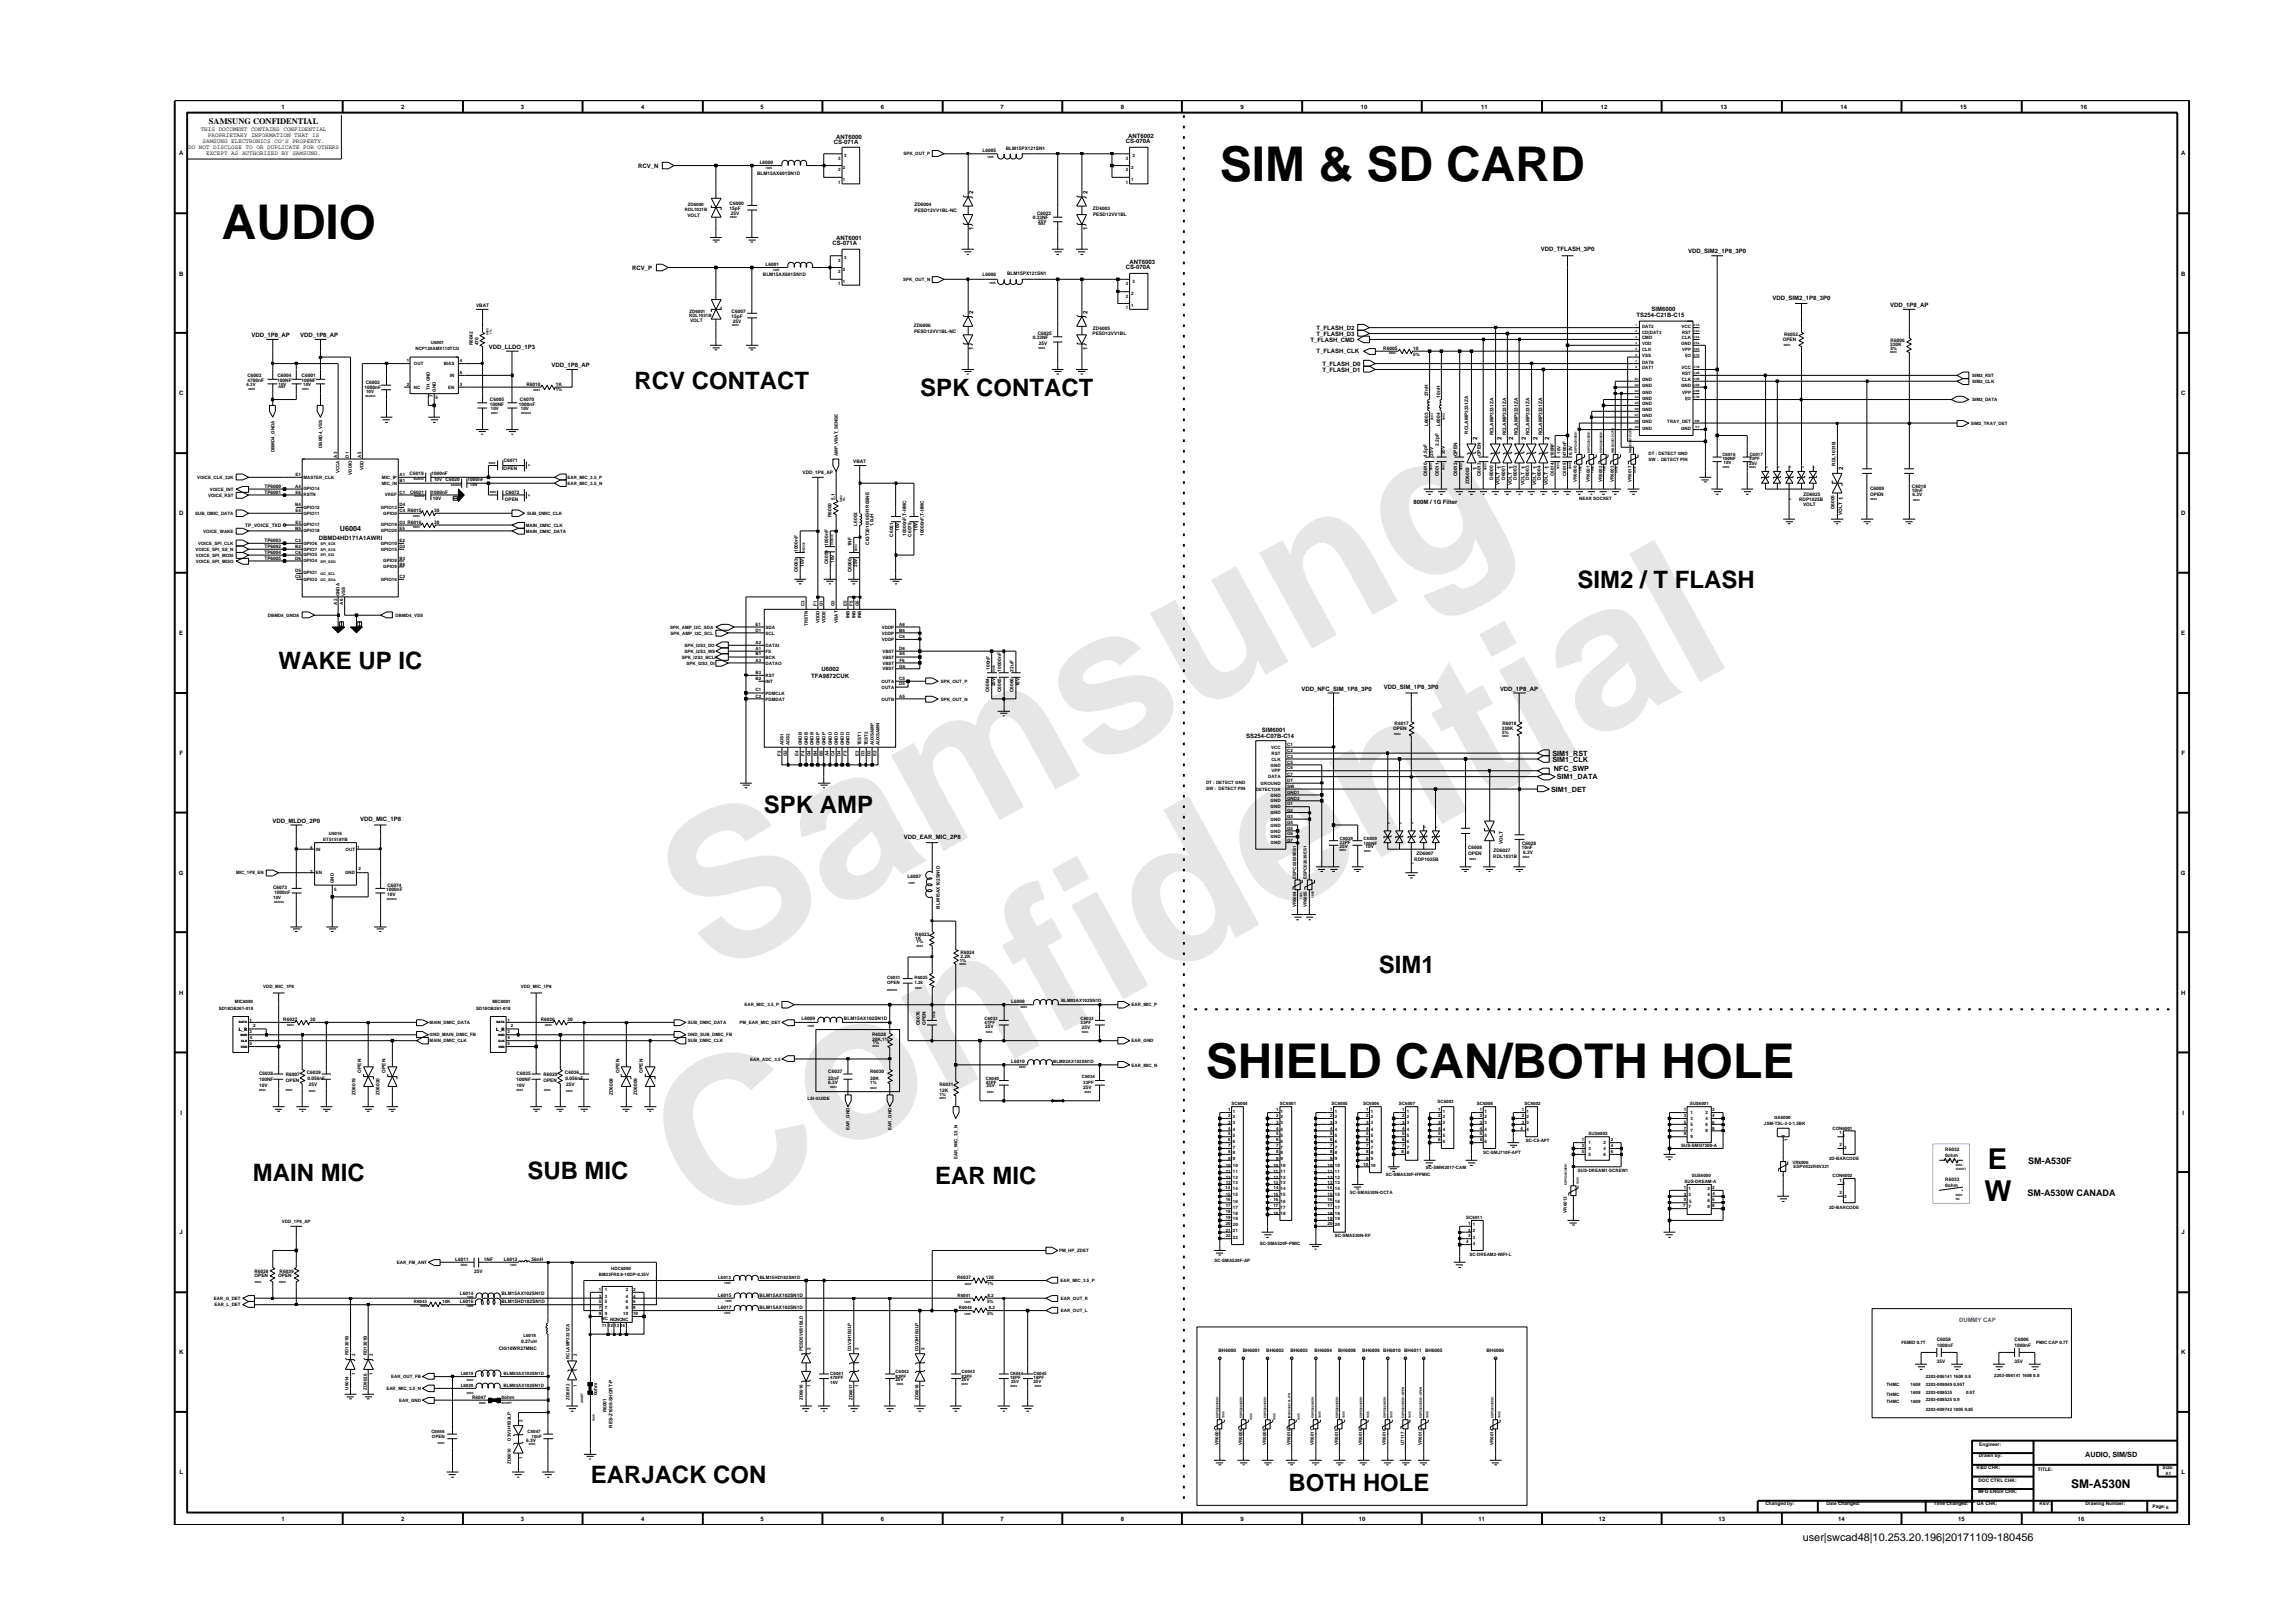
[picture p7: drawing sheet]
<svg xmlns="http://www.w3.org/2000/svg" width="297mm" height="210mm" viewBox="0 0 297 210" stroke-linecap="round" stroke-linejoin="round" font-family="sans-serif">
<defs><g id="words">
<g font-size="26.5" fill="#e6e6e6">
<text x="92.4" y="126.7" transform="rotate(-29 92.4 126.7)">Samsung</text>
<text x="91.1" y="159.4" transform="rotate(-29 91.1 159.4)">Confidential</text>
</g>
<g font-size="6.2">
<text x="158" y="23.4">SIM &amp; SD CARD</text>
<text x="28.7" y="30.9">AUDIO</text>
<text x="156.2" y="139.6">SHIELD CAN/BOTH HOLE</text>
</g>
<g font-size="3.7">
<text x="257.1" y="155.6">W</text>
<text x="257.5" y="151.5">E</text>
</g>
<g font-size="3.1">
<text x="82.2" y="50.4">RCV CONTACT</text>
<text x="119.2" y="51.3">SPK CONTACT</text>
<text x="204.4" y="76.2">SIM2 / T FLASH</text>
<text x="36.1" y="86.7">WAKE UP IC</text>
<text x="99" y="105.4">SPK AMP</text>
<text x="178.6" y="126">SIM1</text>
<text x="32.7" y="153.1">MAIN MIC</text>
<text x="68.3" y="152.8">SUB MIC</text>
<text x="121.1" y="153.4">EAR MIC</text>
<text x="76.5" y="192.1">EARJACK CON</text>
<text x="166.9" y="193.2">BOTH HOLE</text>
</g>
<text font-size="1.6" x="268.3" y="192.8">SM-A530N</text>
<text font-size="1.4" x="233.5" y="199.7">user|swcad48|10.253.20.196|20171109-180456</text>
<g font-size="1.2">
<text x="262.7" y="155">SM-A530W CANADA</text>
<text x="262.7" y="150.8">SM-A530F</text>
</g>
<text font-size="1.1" x="27.1" y="16.1">SAMSUNG CONFIDENTIAL</text>
<g font-size=".9">
<text x="44" y="68.8">U6004</text>
<text x="201.1" y="98.7">SIM1_CLK</text>
<text x="201.1" y="97.9">SIM1_RST</text>
<text x="201.3" y="99.9">NFC_SWP</text>
<text x="201.7" y="101">SIM1_DATA</text>
<text x="200.9" y="102.6">SIM1_DET</text>
<text x="270.1" y="188.8">AUDIO, SIM/SD</text>
</g>
<g font-size=".8">
<text x="26" y="17">THIS DOCUMENT CONTAINS CONFIDENTIAL</text>
<text x="26.9" y="17.8">PROPRIETARY INFORMATION THAT IS</text>
<text x="36.5" y="14.1">1</text>
<text x="52" y="14.1">2</text>
<text x="67.5" y="14.1">3</text>
<text x="83" y="14.1">4</text>
<text x="98.5" y="14.1">5</text>
<text x="114.1" y="14.1">6</text>
<text x="129.6" y="14.1">7</text>
<text x="145.2" y="14.1">8</text>
<text x="146.2" y="17.8">ANT6002</text>
<text x="160.7" y="14.1">9</text>
<text x="176.3" y="14.1">10</text>
<text x="191.9" y="14.1">11</text>
<text x="207.4" y="14.1">12</text>
<text x="222.9" y="14.1">13</text>
<text x="238.4" y="14.1">14</text>
<text x="253.9" y="14.1">15</text>
<text x="269.5" y="14.1">16</text>
<text x="23.2" y="20.1">A</text>
<text x="24.4" y="19.3">DO NOT DISCLOSE TO OR DUPLICATE FOR OTHERS</text>
<text x="26.2" y="18.5">SAMSUNG ELECTRONICS CO’S PROPERTY.</text>
<text x="26.7" y="20.1">EXCEPT AS AUTHORIZED BY SAMSUNG.</text>
<text x="82.7" y="21.7">RCV_N</text>
<text x="108" y="18.7">CS-071A</text>
<text x="108.3" y="18">ANT6000</text>
<text x="145.8" y="18.5">CS-070A</text>
<text x="282.5" y="20.1">A</text>
<text x="126.1" y="29.8" transform="rotate(-90 126.1 29.8)">1</text>
<text x="126.1" y="25.2" transform="rotate(-90 126.1 25.2)">2</text>
<text x="140.9" y="29.8" transform="rotate(-90 140.9 29.8)">1</text>
<text x="140.9" y="25.2" transform="rotate(-90 140.9 25.2)">2</text>
<text x="23.2" y="35.7">B</text>
<text x="81.9" y="34.9">RCV_P</text>
<text x="107.8" y="31.8">CS-071A</text>
<text x="108.3" y="31">ANT6001</text>
<text x="145.8" y="34.8">CS-070A</text>
<text x="146.3" y="34.2">ANT6003</text>
<text x="199.6" y="32.6">VDD_TFLASH_3P0</text>
<text x="218.7" y="32.8">VDD_SIM2_1P8_3P0</text>
<text x="282.5" y="35.7">B</text>
<text x="126.1" y="40.7" transform="rotate(-90 126.1 40.7)">2</text>
<text x="140.9" y="40.7" transform="rotate(-90 140.9 40.7)">2</text>
<text x="212" y="41.1">TS254-C21B-C15</text>
<text x="213.9" y="40.2">SIM6000</text>
<text x="229.6" y="38.8">VDD_SIM2_1P8_3P0</text>
<text x="244.9" y="39.8">VDD_1P8_AP</text>
<text x="32.6" y="43.7">VDD_1P8_AP</text>
<text x="38.9" y="43.7">VDD_1P8_AP</text>
<text x="63.3" y="45.2">VDD_LLDO_1P3</text>
<text x="71.5" y="47.6">VDD_1P8_AP</text>
<text x="126.1" y="45.3" transform="rotate(-90 126.1 45.3)">1</text>
<text x="140.9" y="45.3" transform="rotate(-90 140.9 45.3)">1</text>
<text x="169.8" y="44.3">T_FLASH_CMD</text>
<text x="170.5" y="45.8">T_FLASH_CLK</text>
<text x="170.5" y="42.7">T_FLASH_D2</text>
<text x="170.5" y="43.5">T_FLASH_D3</text>
<text x="171.3" y="47.4">T_FLASH_D0</text>
<text x="23.2" y="51.2">C</text>
<text x="171.3" y="48.1">T_FLASH_D1</text>
<text x="282.5" y="51.2">C</text>
<text x="191.4" y="57" transform="rotate(-90 191.4 57)">2</text>
<text x="194.5" y="57" transform="rotate(-90 194.5 57)">2</text>
<text x="196" y="57" transform="rotate(-90 196 57)">2</text>
<text x="197.6" y="57" transform="rotate(-90 197.6 57)">2</text>
<text x="199.2" y="57" transform="rotate(-90 199.2 57)">2</text>
<text x="200.7" y="57" transform="rotate(-90 200.7 57)">2</text>
<text x="183.1" y="65.3">800M / 1G Filter</text>
<text x="191.4" y="60.9" transform="rotate(-90 191.4 60.9)">1</text>
<text x="194.5" y="60.8" transform="rotate(-90 194.5 60.8)">1</text>
<text x="196" y="60.8" transform="rotate(-90 196 60.8)">1</text>
<text x="197.6" y="60.8" transform="rotate(-90 197.6 60.8)">1</text>
<text x="199.2" y="60.8" transform="rotate(-90 199.2 60.8)">1</text>
<text x="200.7" y="60.8" transform="rotate(-90 200.7 60.8)">1</text>
<text x="238.8" y="64.7" transform="rotate(-90 238.8 64.7)">1</text>
<text x="238.8" y="60.9" transform="rotate(-90 238.8 60.9)">2</text>
<text x="23.2" y="66.7">D</text>
<text x="41.3" y="69.9">DBMD4HD171A1AWRI</text>
<text x="282.5" y="66.7">D</text>
<text x="23.2" y="82.3">E</text>
<text x="282.6" y="82.3">E</text>
<text x="105.1" y="87.8">TFA9872CUK</text>
<text x="106.4" y="86.9">U6002</text>
<text x="168.6" y="89.5">VDD_NFC_SIM_1P8_3P0</text>
<text x="179.3" y="89.3">VDD_SIM_1P8_3P0</text>
<text x="194.3" y="89.5">VDD_1P8_AP</text>
<text x="161.4" y="95.6">SS254-C07B-C14</text>
<text x="163.5" y="94.9">SIM6001</text>
<text x="23.2" y="97.8">F</text>
<text x="282.6" y="97.8">F</text>
<text x="35.3" y="106.6">VDD_MLDO_2P0</text>
<text x="46.7" y="106.4">VDD_MIC_1P8</text>
<text x="23.2" y="113.3">G</text>
<text x="117.1" y="108.7">VDD_EAR_MIC_2P8</text>
<text x="282.5" y="113.3">G</text>
<text x="23.2" y="128.8">H</text>
<text x="282.5" y="128.8">H</text>
<text x="23.4" y="144.4">I</text>
<text x="282.7" y="144.4">I</text>
<text x="23.3" y="159.9">J</text>
<text x="282.6" y="159.9">J</text>
<text x="23.2" y="175.4">K</text>
<text x="282.5" y="175.4">K</text>
<text x="23.2" y="191">L</text>
<text x="282.6" y="191">L</text>
<text x="36.5" y="197">1</text>
<text x="52" y="197">2</text>
<text x="67.5" y="197">3</text>
<text x="83" y="197">4</text>
<text x="98.5" y="197">5</text>
<text x="114.1" y="197">6</text>
<text x="129.6" y="197">7</text>
<text x="145.2" y="197">8</text>
<text x="160.7" y="197">9</text>
<text x="176" y="197">10</text>
<text x="191.5" y="197">11</text>
<text x="207.1" y="197">12</text>
<text x="222.6" y="197">13</text>
<text x="238.1" y="197">14</text>
<text x="253.7" y="197">15</text>
<text x="269.2" y="197">16</text>
</g>
<text font-size=".8" fill="#00f" x="253.8" y="171.3">DUMMY CAP</text>
<g font-size=".6">
<text x="98.1" y="22.6">BLM15AX601SN1D</text>
<text x="98.4" y="21.3">L6000</text>
<text x="108.6" y="23.8">1</text>
<text x="108.6" y="22.2">2</text>
<text x="108.6" y="20.7">3</text>
<text x="109.2" y="23.5">1</text>
<text x="109.2" y="22">2</text>
<text x="109.3" y="20.3">3</text>
<text x="117" y="20.1">SPK_OUT_P</text>
<text x="127.3" y="19.7">L6005</text>
<text x="130.3" y="19.5">BLM15PX121SN1</text>
<text x="145.8" y="23.8">1</text>
<text x="145.8" y="22.2">2</text>
<text x="145.8" y="20.7">3</text>
<text x="146.5" y="23.5">1</text>
<text x="146.5" y="22">2</text>
<text x="146.7" y="20.3">3</text>
<text x="88.7" y="27.3">RDL1031B</text>
<text x="89" y="28.1">VOLT</text>
<text x="89.1" y="26.7">ZD6000</text>
<text x="94.5" y="27.2">15pF</text>
<text x="94.5" y="26.6">C6000</text>
<text x="94.7" y="27.9">25V</text>
<text x="118.5" y="26.7">ZD6004</text>
<text x="118.5" y="27.5">PESD12VV1BL-NC</text>
<text x="133.8" y="28.3">0.33NF</text>
<text x="134.3" y="27.8">C6022</text>
<text x="134.5" y="28.9">25V</text>
<text x="141.6" y="27.2">ZD6003</text>
<text x="141.6" y="28">PESD12VV1BL</text>
<text x="98.8" y="35.8">BLM15AX601SN1D</text>
<text x="99.2" y="34.5">L6001</text>
<text x="108.6" y="35.4">2</text>
<text x="108.6" y="33.9">3</text>
<text x="109.2" y="35.1">2</text>
<text x="109.3" y="33.6">3</text>
<text x="127.3" y="35.8">L6006</text>
<text x="130.5" y="35.6">BLM15PX121SN1</text>
<text x="61.7" y="39.7">VBAT</text>
<text x="89.3" y="41.1">RDL1031B</text>
<text x="89.3" y="40.5">ZD6001</text>
<text x="89.4" y="41.8">VOLT</text>
<text x="94.8" y="40.6">C6007</text>
<text x="94.8" y="41.2">15pF</text>
<text x="94.9" y="41.9">25V</text>
<text x="108.6" y="36.9">1</text>
<text x="109.2" y="36.7">1</text>
<text x="117" y="36.4">SPK_OUT_N</text>
<text x="145.8" y="40.1">1</text>
<text x="145.8" y="38.6">2</text>
<text x="145.8" y="36.9">3</text>
<text x="146.5" y="39.7">1</text>
<text x="146.5" y="38.2">2</text>
<text x="146.7" y="36.7">3</text>
<text x="52.7" y="46.9">1</text>
<text x="53.6" y="47.3">OUT</text>
<text x="53.8" y="45.3">NCP120AMX110TCG</text>
<text x="55.8" y="44.6">U6001</text>
<text x="57.5" y="47.3">BIAS</text>
<text x="59.5" y="46.9">4</text>
<text x="61.2" y="44.7" transform="rotate(-90 61.2 44.7)">R6042</text>
<text x="62" y="44.7" transform="rotate(-90 62 44.7)">470</text>
<text x="118.4" y="42.4">ZD6006</text>
<text x="118.4" y="43.1">PESD12VV1BL-NC</text>
<text x="133.8" y="44">0.33NF</text>
<text x="134.4" y="43.4">C6025</text>
<text x="134.6" y="44.6">25V</text>
<text x="141.5" y="43.5">PESD12VV1BL</text>
<text x="141.6" y="42.7">ZD6005</text>
<text x="179.2" y="45.3">R6005</text>
<text x="183.1" y="45.3">10</text>
<text x="183.1" y="46.1">5%</text>
<text x="212.7" y="42.4">DAT2</text>
<text x="212.7" y="43.2">CD|DAT3</text>
<text x="212.7" y="44">CMD</text>
<text x="212.7" y="44.7">VDD</text>
<text x="212.7" y="45.5">CLK</text>
<text x="212.7" y="46.3">VSS</text>
<text x="212.7" y="47.1">DAT0</text>
<text x="212.7" y="47.9">DAT1</text>
<text x="217.8" y="44.7">GND</text>
<text x="217.8" y="42.4">VCC</text>
<text x="217.8" y="47.9">VCC</text>
<text x="217.9" y="44">CLK</text>
<text x="217.9" y="45.5">VPP</text>
<text x="217.9" y="43.2">RST</text>
<text x="218.3" y="46.3">I|O</text>
<text x="230.9" y="44.2">OPEN</text>
<text x="231.1" y="43.5">R6052</text>
<text x="244.8" y="44.8">330K</text>
<text x="244.9" y="45.3">5%</text>
<text x="244.9" y="44.3">R6006</text>
<text x="31.9" y="50">6.3V</text>
<text x="32" y="48.9">C6003</text>
<text x="32.1" y="49.4">4700nF</text>
<text x="35.9" y="49.4">100NF</text>
<text x="35.9" y="48.9">C6004</text>
<text x="36.1" y="50">10V</text>
<text x="39.1" y="49.4">100NF</text>
<text x="39.1" y="48.9">C6001</text>
<text x="39.3" y="50">10V</text>
<text x="47.2" y="50.4">1000nF</text>
<text x="47.4" y="49.8">C6002</text>
<text x="47.4" y="51">10V</text>
<text x="52.7" y="50.1">2</text>
<text x="53.6" y="50.4">NC</text>
<text x="55.7" y="50.5" transform="rotate(-90 55.7 50.5)">TH_GND</text>
<text x="56.1" y="51.4" transform="rotate(-90 56.1 51.4)">7</text>
<text x="56.4" y="51.7">5</text>
<text x="56.5" y="50.7" transform="rotate(-90 56.5 50.7)">GND</text>
<text x="58.1" y="50.4">EN</text>
<text x="58.3" y="48.8">IN</text>
<text x="59.5" y="50.1">3</text>
<text x="59.5" y="48.5">6</text>
<text x="63.4" y="52.6">100NF</text>
<text x="63.5" y="52">C6005</text>
<text x="63.6" y="53.1">10V</text>
<text x="67.2" y="52.6">1000nF</text>
<text x="67.4" y="52">C6070</text>
<text x="67.5" y="53.1">10V</text>
<text x="68.2" y="50">R6010</text>
<text x="72" y="50.6">1%</text>
<text x="72" y="50">1K</text>
<text x="185" y="51.3" transform="rotate(-90 185 51.3)">27nH</text>
<text x="186.5" y="51.5" transform="rotate(-90 186.5 51.5)">10nH</text>
<text x="212.7" y="51.8">GND</text>
<text x="212.7" y="52.5">GND</text>
<text x="212.7" y="53.3">GND</text>
<text x="212.7" y="50.2">GND</text>
<text x="212.7" y="51">GND</text>
<text x="212.7" y="49.4">GND</text>
<text x="217.8" y="50.2">GND</text>
<text x="217.9" y="49.4">CLK</text>
<text x="217.9" y="51">VPP</text>
<text x="217.9" y="48.6">RST</text>
<text x="218.3" y="51.8">I|O</text>
<text x="255.5" y="52">SIM2_DATA</text>
<text x="255.5" y="49.6">SIM2_CLK</text>
<text x="255.5" y="48.8">SIM2_RST</text>
<text x="35.5" y="58.6" transform="rotate(-90 35.5 58.6)">DBMD4_GNDA</text>
<text x="41.7" y="58" transform="rotate(-90 41.7 58)">DBMD4_VSS</text>
<text x="43.7" y="59.3" transform="rotate(-90 43.7 59.3)">A3</text>
<text x="45.2" y="59.3" transform="rotate(-90 45.2 59.3)">D1</text>
<text x="46.8" y="59.3" transform="rotate(-90 46.8 59.3)">A5</text>
<text x="65.3" y="59.8">C6071</text>
<text x="108.5" y="59.1" transform="rotate(-90 108.5 59.1)">AMP_VBAT_SENSE</text>
<text x="110.5" y="59.9">VBAT</text>
<text x="184.9" y="59.1" transform="rotate(-90 184.9 59.1)">1.5pF</text>
<text x="185" y="55.2" transform="rotate(-90 185 55.2)">L6003</text>
<text x="185.6" y="59" transform="rotate(-90 185.6 59)">25V</text>
<text x="186.4" y="57.8" transform="rotate(-90 186.4 57.8)">2.2pF</text>
<text x="186.5" y="55.2" transform="rotate(-90 186.5 55.2)">L6004</text>
<text x="187.2" y="58.9" transform="rotate(-90 187.2 58.9)">25V</text>
<text x="188.8" y="59.1" transform="rotate(-90 188.8 59.1)">OPEN</text>
<text x="190.2" y="56.2" transform="rotate(-90 190.2 56.2)">RCLAMP3331ZA</text>
<text x="191.8" y="59.1" transform="rotate(-90 191.8 59.1)">OPEN</text>
<text x="193.5" y="56.4" transform="rotate(-90 193.5 56.4)">RCLAMP3331ZA</text>
<text x="195.1" y="56.4" transform="rotate(-90 195.1 56.4)">RCLAMP3331ZA</text>
<text x="196.6" y="56.4" transform="rotate(-90 196.6 56.4)">RCLAMP3331ZA</text>
<text x="198.1" y="56.4" transform="rotate(-90 198.1 56.4)">RCLAMP3331ZA</text>
<text x="199.8" y="56.4" transform="rotate(-90 199.8 56.4)">RCLAMP3331ZA</text>
<text x="201.3" y="59.1" transform="rotate(-90 201.3 59.1)">100NF</text>
<text x="202.1" y="58.8" transform="rotate(-90 202.1 58.8)">10V</text>
<text x="202.9" y="59.1" transform="rotate(-90 202.9 59.1)">4700nF</text>
<text x="203.7" y="59" transform="rotate(-90 203.7 59)">6.3V</text>
<text x="212.7" y="54">GND</text>
<text x="212.7" y="54.8">GND</text>
<text x="212.7" y="55.7">GND</text>
<text x="213.6" y="59">DT : DETECT GND</text>
<text x="213.6" y="59.7">SW : DETECT PIN</text>
<text x="216" y="54.8">TRAY_DET</text>
<text x="217.8" y="55.7">GND</text>
<text x="223.1" y="59">C6016</text>
<text x="223.1" y="59.6">100NF</text>
<text x="226.6" y="59.6">33PF</text>
<text x="226.7" y="59">C6017</text>
<text x="255.3" y="55">SIM2_TRAY_DET</text>
<text x="25.5" y="62">VOICE_CLK_32K</text>
<text x="27" y="64.3">VOICE_RST</text>
<text x="27.2" y="63.6">VOICE_INT</text>
<text x="34.3" y="63.2">TP6000</text>
<text x="34.3" y="64">TP6001</text>
<text x="38.2" y="65.5">B4</text>
<text x="38.2" y="63.2">A4</text>
<text x="38.3" y="61.6">E1</text>
<text x="38.3" y="64">E6</text>
<text x="39.3" y="65.9">GPIO12</text>
<text x="39.3" y="62">MASTER_CLK</text>
<text x="39.3" y="64.3">RSTN</text>
<text x="39.3" y="63.5">GPIO14</text>
<text x="44" y="61.3" transform="rotate(-90 44 61.3)">VCCA</text>
<text x="45.6" y="61.5" transform="rotate(-90 45.6 61.5)">VDDIO</text>
<text x="47.1" y="60.9" transform="rotate(-90 47.1 60.9)">VDD</text>
<text x="49.3" y="65.9">GPIO13</text>
<text x="49.4" y="62.8">MIC_IN</text>
<text x="49.5" y="62">MIC_IP</text>
<text x="49.9" y="64.3">VREF</text>
<text x="51.8" y="64">C1</text>
<text x="51.8" y="65.5">D4</text>
<text x="51.8" y="61.6">A1</text>
<text x="51.8" y="62.4">B1</text>
<text x="53.1" y="61.5">C6019</text>
<text x="53.1" y="64">C6021</text>
<text x="55.9" y="61.5">1000nF</text>
<text x="55.9" y="64">1000nF</text>
<text x="56.1" y="64.7">10V</text>
<text x="56.2" y="62.3">10V</text>
<text x="57.7" y="62.3">C6020</text>
<text x="60.5" y="62.3">1000nF</text>
<text x="60.9" y="63">10V</text>
<text x="65.2" y="60.8">OPEN</text>
<text x="65.4" y="64.9">OPEN</text>
<text x="65.5" y="64">C6072</text>
<text x="73.5" y="62">EAR_MIC_3.5_P</text>
<text x="73.5" y="62.8">EAR_MIC_3.5_N</text>
<text x="104" y="61.5">VDD_1P8_AP</text>
<text x="108.1" y="64.7" transform="rotate(-90 108.1 64.7)">5.1</text>
<text x="184.9" y="61.7" transform="rotate(-90 184.9 61.7)">C6010</text>
<text x="186.4" y="61.7" transform="rotate(-90 186.4 61.7)">C6011</text>
<text x="188.8" y="61.7" transform="rotate(-90 188.8 61.7)">C6012</text>
<text x="190.3" y="62.7" transform="rotate(-90 190.3 62.7)">ZD6002</text>
<text x="191.8" y="61.7" transform="rotate(-90 191.8 61.7)">C6013</text>
<text x="193.4" y="62.1" transform="rotate(-90 193.4 62.1)">D6000</text>
<text x="194.3" y="62.9" transform="rotate(-90 194.3 62.9)">VOLT</text>
<text x="195" y="62.1" transform="rotate(-90 195 62.1)">D6001</text>
<text x="195.9" y="62.9" transform="rotate(-90 195.9 62.9)">VOLT</text>
<text x="196.5" y="62.1" transform="rotate(-90 196.5 62.1)">D6002</text>
<text x="197.5" y="62.9" transform="rotate(-90 197.5 62.9)">VOLT</text>
<text x="198.1" y="62.1" transform="rotate(-90 198.1 62.1)">D6003</text>
<text x="199" y="62.9" transform="rotate(-90 199 62.9)">VOLT</text>
<text x="199.6" y="62.1" transform="rotate(-90 199.6 62.1)">D6004</text>
<text x="200.5" y="62.9" transform="rotate(-90 200.5 62.9)">VOLT</text>
<text x="201.3" y="61.7" transform="rotate(-90 201.3 61.7)">C6014</text>
<text x="202.9" y="61.7" transform="rotate(-90 202.9 61.7)">C6015</text>
<text x="204.2" y="62.4" transform="rotate(-90 204.2 62.4)">VR6000</text>
<text x="204.6" y="64.7">NEAR SOCKET</text>
<text x="205.9" y="62.4" transform="rotate(-90 205.9 62.4)">VR6001</text>
<text x="207.5" y="62.4" transform="rotate(-90 207.5 62.4)">VR6002</text>
<text x="209.1" y="62.4" transform="rotate(-90 209.1 62.4)">VR6003</text>
<text x="211.4" y="62.4" transform="rotate(-90 211.4 62.4)">VR6017</text>
<text x="223.3" y="60.1">10V</text>
<text x="226.6" y="60.2">25V</text>
<text x="233.1" y="64.9">RDP1025B</text>
<text x="233.6" y="65.6">VOLT</text>
<text x="233.6" y="64.2">ZD6025</text>
<text x="237.6" y="66" transform="rotate(-90 237.6 66)">D6005</text>
<text x="237.8" y="60.3" transform="rotate(-90 237.8 60.3)">RDL1031B</text>
<text x="242.3" y="64.2">OPEN</text>
<text x="242.3" y="63.4">C6009</text>
<text x="247.7" y="63.8">10nF</text>
<text x="247.7" y="63.2">C6018</text>
<text x="247.8" y="64.2">6.3V</text>
<text x="25.3" y="66.7">SUB_DMIC_DATA</text>
<text x="25.3" y="71.4">VOICE_SPI_SS_N</text>
<text x="25.7" y="70.6">VOICE_SPI_CLK</text>
<text x="26.3" y="69">VOICE_WAKE</text>
<text x="31.8" y="68.2">TP_VOICE_TXD</text>
<text x="34.3" y="70.2">TP6003</text>
<text x="34.3" y="71.8">TP6004</text>
<text x="34.3" y="71">TP6002</text>
<text x="38.2" y="68.7">B5</text>
<text x="38.2" y="70.2">C3</text>
<text x="38.2" y="70.9">B2</text>
<text x="38.2" y="71.8">C6</text>
<text x="38.3" y="67.9">E3</text>
<text x="38.3" y="66.3">E4</text>
<text x="39.3" y="68.9">GPIO18</text>
<text x="39.3" y="70.6">GPIO6</text>
<text x="39.3" y="71.3">GPIO7</text>
<text x="39.3" y="68.2">GPIO17</text>
<text x="39.3" y="66.7">GPIO11</text>
<text x="49.3" y="71.3">GPIO15</text>
<text x="49.3" y="68.2">GPIO19</text>
<text x="49.3" y="70.6">GPIO10</text>
<text x="49.3" y="68.9">GPIO20</text>
<text x="49.6" y="66.7">GPIO0</text>
<text x="51.8" y="70.9">D2</text>
<text x="51.8" y="67.9">D3 R6016</text>
<text x="51.8" y="70.2">E2</text>
<text x="51.8" y="68.7">E5</text>
<text x="51.8" y="66.3">C4 R6015</text>
<text x="56.2" y="66.3">30</text>
<text x="56.2" y="67.8">30</text>
<text x="68.1" y="68.2">MAIN_DMIC_CLK</text>
<text x="68.1" y="69">MAIN_DMIC_DATA</text>
<text x="68.3" y="66.7">SUB_DMIC_CLK</text>
<text x="103.4" y="71.5" transform="rotate(-90 103.4 71.5)">1000nF</text>
<text x="107.3" y="70.7" transform="rotate(-90 107.3 70.7)">1000nF</text>
<text x="107.7" y="67" transform="rotate(-90 107.7 67)">R6000</text>
<text x="110.3" y="70.8" transform="rotate(-90 110.3 70.8)">1NF</text>
<text x="111.1" y="68.1" transform="rotate(-90 111.1 68.1)">L6002</text>
<text x="112.6" y="70.6" transform="rotate(-90 112.6 70.6)">CIGT201610EH1R0SNE</text>
<text x="113.2" y="68.2" transform="rotate(-90 113.2 68.2)">1.0uH</text>
<text x="115.7" y="69.5" transform="rotate(-90 115.7 69.5)">C6061</text>
<text x="116.5" y="68.8" transform="rotate(-90 116.5 68.8)">10V</text>
<text x="117.4" y="69.5" transform="rotate(-90 117.4 69.5)">10000nF,T-HMC</text>
<text x="118.1" y="69.5" transform="rotate(-90 118.1 69.5)">C6075</text>
<text x="118.8" y="68.8" transform="rotate(-90 118.8 68.8)">10V</text>
<text x="119.7" y="69.5" transform="rotate(-90 119.7 69.5)">10000nF,T-HMC</text>
<text x="238.6" y="66.7" transform="rotate(-90 238.6 66.7)">VOLT</text>
<text x="25.4" y="72.1">VOICE_SPI_MOSI</text>
<text x="25.4" y="72.9">VOICE_SPI_MISO</text>
<text x="34.3" y="72.6">TP6005</text>
<text x="38.2" y="74.1">D5</text>
<text x="38.2" y="72.5">D6</text>
<text x="38.2" y="74.8">C5</text>
<text x="39.3" y="74.4">GPIO1</text>
<text x="39.3" y="72.8">GPIO4</text>
<text x="39.3" y="75.2">GPIO2</text>
<text x="39.3" y="72.1">GPIO5</text>
<text x="44" y="77.2" transform="rotate(-90 44 77.2)">GNDA</text>
<text x="44.7" y="77.2" transform="rotate(-90 44.7 77.2)">VSS</text>
<text x="49.3" y="75.2">GPIO16</text>
<text x="49.6" y="72.8">GPIO8</text>
<text x="49.6" y="73.6">GPIO9</text>
<text x="51.8" y="74.8">C2</text>
<text x="51.8" y="72.5">B3</text>
<text x="51.8" y="73.3">B6</text>
<text x="103.4" y="74.2" transform="rotate(-90 103.4 74.2)">C6063</text>
<text x="104.1" y="73.4" transform="rotate(-90 104.1 73.4)">10V</text>
<text x="107.3" y="73.1" transform="rotate(-90 107.3 73.1)">C6059</text>
<text x="108.1" y="72.9" transform="rotate(-90 108.1 72.9)">16V</text>
<text x="110.3" y="74.2" transform="rotate(-90 110.3 74.2)">C6060</text>
<text x="111.1" y="73.4" transform="rotate(-90 111.1 73.4)">25V</text>
<text x="34.7" y="79.9">DBMD4_GNDA</text>
<text x="43.7" y="78.3" transform="rotate(-90 43.7 78.3)">A2</text>
<text x="44.4" y="78.3" transform="rotate(-90 44.4 78.3)">A6</text>
<text x="51.3" y="79.9">DBMD4_VSS</text>
<text x="86.8" y="81.4">SPK_AMP_I2C_SDA</text>
<text x="86.9" y="82.2">SPK_AMP_I2C_SCL</text>
<text x="88.7" y="83.8">SPK_I2S3_DO</text>
<text x="97.9" y="83.4">A2</text>
<text x="97.9" y="81.9">D1</text>
<text x="97.9" y="81.1">E1</text>
<text x="99.2" y="83.8">DATAI</text>
<text x="99.2" y="81.4">SDA</text>
<text x="99.2" y="82.2">SCL</text>
<text x="104.2" y="78.5" transform="rotate(-90 104.2 78.5)">C3</text>
<text x="104.6" y="81" transform="rotate(-90 104.6 81)">TRSTN</text>
<text x="105.8" y="78.5" transform="rotate(-90 105.8 78.5)">F1</text>
<text x="106.2" y="80.8" transform="rotate(-90 106.2 80.8)">VDDD</text>
<text x="106.6" y="78.6" transform="rotate(-90 106.6 78.6)">G1</text>
<text x="106.9" y="80.7" transform="rotate(-90 106.9 80.7)">VDDE</text>
<text x="108.1" y="78.6" transform="rotate(-90 108.1 78.6)">G3</text>
<text x="108.5" y="80.7" transform="rotate(-90 108.5 80.7)">VBAT</text>
<text x="109.7" y="78.5" transform="rotate(-90 109.7 78.5)">E5</text>
<text x="110.1" y="80.1" transform="rotate(-90 110.1 80.1)">INB</text>
<text x="110.5" y="78.5" transform="rotate(-90 110.5 78.5)">F5</text>
<text x="110.8" y="80.1" transform="rotate(-90 110.8 80.1)">INB</text>
<text x="111.2" y="78.6" transform="rotate(-90 111.2 78.6)">G5</text>
<text x="111.6" y="80.1" transform="rotate(-90 111.6 80.1)">INB</text>
<text x="114.2" y="83">VDDP</text>
<text x="114.2" y="81.4">VDDP</text>
<text x="114.2" y="82.2">VDDP</text>
<text x="116.5" y="82.6">C6</text>
<text x="116.5" y="81.1">A6</text>
<text x="116.5" y="81.9">B6</text>
<text x="88.3" y="85.3">SPK_I2S3_BCLK</text>
<text x="88.7" y="84.6">SPK_I2S3_WS</text>
<text x="88.9" y="86.1">SPK_I2S3_DI</text>
<text x="97.9" y="84.1">A1</text>
<text x="97.9" y="85.8">A3</text>
<text x="97.9" y="84.9">B1</text>
<text x="97.9" y="88">B2</text>
<text x="97.9" y="87.3">B3</text>
<text x="97.9" y="89.6">C1</text>
<text x="99.2" y="84.6">FS</text>
<text x="99.2" y="86.1">DATAO</text>
<text x="99.2" y="85.3">BCK</text>
<text x="99.2" y="88.5">INT</text>
<text x="99.2" y="87.7">RST</text>
<text x="99.2" y="90">PDMCLK</text>
<text x="114.2" y="89.2">OUTA</text>
<text x="114.2" y="88.5">OUTA</text>
<text x="114.3" y="84.6">VBST</text>
<text x="114.3" y="86.9">VBST</text>
<text x="114.3" y="86.1">VBST</text>
<text x="114.3" y="85.3">VBST</text>
<text x="116.5" y="86.5">G6</text>
<text x="116.5" y="88.8">D5</text>
<text x="116.5" y="84.1">D6</text>
<text x="116.5" y="88">C5</text>
<text x="116.5" y="84.9">E6</text>
<text x="116.5" y="85.8">F6</text>
<text x="121.9" y="88.5">SPK_OUT_P</text>
<text x="128.2" y="89.7" transform="rotate(-90 128.2 89.7)">C6064</text>
<text x="128.2" y="86.7" transform="rotate(-90 128.2 86.7)">100nF</text>
<text x="128.9" y="88.9" transform="rotate(-90 128.9 88.9)">25V</text>
<text x="129.7" y="89.7" transform="rotate(-90 129.7 89.7)">C6065</text>
<text x="129.7" y="87" transform="rotate(-90 129.7 87)">10000nF</text>
<text x="131.3" y="89.7" transform="rotate(-90 131.3 89.7)">C6066</text>
<text x="131.3" y="87" transform="rotate(-90 131.3 87)">22uF</text>
<text x="132.1" y="88.9" transform="rotate(-90 132.1 88.9)">16V</text>
<text x="97.9" y="90.4">C2</text>
<text x="99.2" y="90.7">PDMDAT</text>
<text x="114.2" y="90.7">OUTB</text>
<text x="116.5" y="90.4">A5</text>
<text x="121.9" y="90.7">SPK_OUT_N</text>
<text x="180.5" y="94.6">OPEN</text>
<text x="180.7" y="94">R6017</text>
<text x="194.5" y="94.5">330K</text>
<text x="194.6" y="95">5%</text>
<text x="194.6" y="94">R6018</text>
<text x="101.2" y="97.9" transform="rotate(-90 101.2 97.9)">F2</text>
<text x="101.5" y="96.5" transform="rotate(-90 101.5 96.5)">ADS1</text>
<text x="101.9" y="98" transform="rotate(-90 101.9 98)">G2</text>
<text x="102.3" y="96.5" transform="rotate(-90 102.3 96.5)">ADS2</text>
<text x="103.4" y="97.9" transform="rotate(-90 103.4 97.9)">E4</text>
<text x="103.9" y="96.5" transform="rotate(-90 103.9 96.5)">GNDB</text>
<text x="104.2" y="97.9" transform="rotate(-90 104.2 97.9)">F4</text>
<text x="104.6" y="96.5" transform="rotate(-90 104.6 96.5)">GNDB</text>
<text x="105" y="98" transform="rotate(-90 105 98)">G4</text>
<text x="105.4" y="96.5" transform="rotate(-90 105.4 96.5)">GNDB</text>
<text x="105.8" y="97.9" transform="rotate(-90 105.8 97.9)">B4</text>
<text x="106.2" y="96.5" transform="rotate(-90 106.2 96.5)">GNDP</text>
<text x="106.6" y="97.9" transform="rotate(-90 106.6 97.9)">B5</text>
<text x="106.9" y="96.5" transform="rotate(-90 106.9 96.5)">GNDP</text>
<text x="107.3" y="97.9" transform="rotate(-90 107.3 97.9)">A4</text>
<text x="107.8" y="96.5" transform="rotate(-90 107.8 96.5)">GNDD</text>
<text x="108.1" y="97.9" transform="rotate(-90 108.1 97.9)">C4</text>
<text x="108.5" y="96.5" transform="rotate(-90 108.5 96.5)">GNDD</text>
<text x="108.9" y="97.9" transform="rotate(-90 108.9 97.9)">D4</text>
<text x="109.3" y="96.5" transform="rotate(-90 109.3 96.5)">GNDD</text>
<text x="109.7" y="97.9" transform="rotate(-90 109.7 97.9)">F3</text>
<text x="110.1" y="96.5" transform="rotate(-90 110.1 96.5)">GNDD</text>
<text x="111.2" y="97.9" transform="rotate(-90 111.2 97.9)">E3</text>
<text x="111.6" y="96.5" transform="rotate(-90 111.6 96.5)">TEST1</text>
<text x="112" y="97.9" transform="rotate(-90 112 97.9)">D3</text>
<text x="112.4" y="96.5" transform="rotate(-90 112.4 96.5)">TEST2</text>
<text x="112.8" y="97.9" transform="rotate(-90 112.8 97.9)">D2</text>
<text x="113.2" y="96.5" transform="rotate(-90 113.2 96.5)">AUXSAMP</text>
<text x="113.5" y="97.9" transform="rotate(-90 113.5 97.9)">E2</text>
<text x="113.9" y="96.5" transform="rotate(-90 113.9 96.5)">AUXSAMN</text>
<text x="156.2" y="101.6">DT : DETECT GND</text>
<text x="163.3" y="101.7">GROUND</text>
<text x="164.3" y="100.8">DATA</text>
<text x="164.6" y="99.3">GND</text>
<text x="164.7" y="97">VCC</text>
<text x="164.7" y="98.5">CLK</text>
<text x="164.7" y="100.1">VPP</text>
<text x="164.7" y="97.8">RST</text>
<text x="166.7" y="101.3">DT</text>
<text x="166.7" y="96.6">C1</text>
<text x="166.7" y="97.4">C2</text>
<text x="166.7" y="98.2">C3</text>
<text x="166.7" y="98.9">C5</text>
<text x="166.7" y="99.7">C6</text>
<text x="166.7" y="100.5">C7</text>
<text x="156.2" y="102.4">SW : DETECT PIN</text>
<text x="162.7" y="102.4">DETECTOR</text>
<text x="164.6" y="103.2">GND</text>
<text x="164.6" y="104">GND</text>
<text x="164.6" y="104.7">GND</text>
<text x="164.6" y="105.5">GND</text>
<text x="164.6" y="106.3">GND</text>
<text x="164.6" y="107.1">GND</text>
<text x="164.6" y="107.9">GND</text>
<text x="166.7" y="102.8">GND1</text>
<text x="166.7" y="103.6">GND2</text>
<text x="166.7" y="102.1">SW</text>
<text x="166.7" y="104.3">G1</text>
<text x="166.7" y="105.2">G2</text>
<text x="166.7" y="105.9">G3</text>
<text x="166.7" y="106.7">G4</text>
<text x="166.7" y="107.5">G5</text>
<text x="30.6" y="113.3">MIC_1P8_EN</text>
<text x="40.2" y="113.1">3</text>
<text x="40.2" y="110">4</text>
<text x="40.9" y="113.3">EN</text>
<text x="40.9" y="110.2">IN</text>
<text x="41.9" y="109">ET51518YB</text>
<text x="42.6" y="108.2">U6016</text>
<text x="44.7" y="113.3">GND</text>
<text x="44.8" y="110.2">OUT</text>
<text x="46.3" y="110">1</text>
<text x="46.4" y="112.7">2</text>
<text x="117.6" y="113.7">L6007</text>
<text x="164.6" y="109.4">GND</text>
<text x="164.6" y="108.6">GND</text>
<text x="166.7" y="109.1">G7</text>
<text x="166.7" y="108.2">G6</text>
<text x="167.9" y="113.8" transform="rotate(-90 167.9 113.8)">ESPC02039ES1</text>
<text x="169.3" y="113.9" transform="rotate(-90 169.3 113.9)">ESPC02039ES1</text>
<text x="173.5" y="109.3">33PF</text>
<text x="173.5" y="109.9">25V</text>
<text x="173.6" y="108.8">C6029</text>
<text x="176.6" y="109.4">100NF</text>
<text x="176.6" y="108.8">C6030</text>
<text x="176.9" y="109.9">10V</text>
<text x="183.2" y="111.6">RDP1025B</text>
<text x="183.5" y="110.8">ZD6007</text>
<text x="190.2" y="110">C6008</text>
<text x="190.2" y="110.8">OPEN</text>
<text x="193.4" y="111.1">RDL1031B</text>
<text x="193.5" y="110.4">ZD6027</text>
<text x="194.7" y="109.3" transform="rotate(-90 194.7 109.3)">VOLT</text>
<text x="197.1" y="110">10nF</text>
<text x="197.2" y="109.4">C6028</text>
<text x="197.3" y="110.6">6.3V</text>
<text x="35.4" y="115.2">C6073</text>
<text x="35.4" y="116.4">10V</text>
<text x="35.5" y="115.8">1000nF</text>
<text x="43.3" y="114.4" transform="rotate(-90 43.3 114.4)">GND</text>
<text x="43.3" y="115.4">5</text>
<text x="50" y="115.5">1000nF</text>
<text x="50.1" y="116.1">10V</text>
<text x="50.2" y="114.9">C6074</text>
<text x="121.8" y="117.7" transform="rotate(-90 121.8 117.7)">BLM15AX102SN1D</text>
<text x="167.9" y="117.5" transform="rotate(-90 167.9 117.5)">VR6004</text>
<text x="169.3" y="117.5" transform="rotate(-90 169.3 117.5)">VR6005</text>
<text x="118.6" y="121.3">R6023</text>
<text x="118.6" y="121.8">1K</text>
<text x="118.7" y="122.2">1%</text>
<text x="124.3" y="124.6">1%</text>
<text x="124.4" y="123.6">R6024</text>
<text x="124.4" y="124.1">2.2K</text>
<text x="28.3" y="130.8">SD18OB261-018</text>
<text x="30.4" y="129.9">MIC6000</text>
<text x="34.1" y="128">VDD_MIC_1P8</text>
<text x="61.7" y="130.8">SD18OB261-018</text>
<text x="63.8" y="129.9">MIC6001</text>
<text x="67.5" y="128">VDD_MIC_1P8</text>
<text x="96.5" y="130.4">EAR_MIC_3.5_P</text>
<text x="114.9" y="126.9">C6031</text>
<text x="114.9" y="127.5">OPEN</text>
<text x="118.4" y="127.5">1.2k</text>
<text x="118.5" y="126.9">R6025</text>
<text x="131" y="130">L6008</text>
<text x="137.4" y="129.8">BLM03AX102SN1D</text>
<text x="146.6" y="130.4">EAR_MIC_P</text>
<text x="30.9" y="133.5">L_R</text>
<text x="32.3" y="132.4">1</text>
<text x="32.3" y="133.9">3</text>
<text x="32.3" y="135.4">5</text>
<text x="32.4" y="134.6">4</text>
<text x="32.8" y="133.1">2</text>
<text x="36.7" y="132.3">R6027</text>
<text x="40.2" y="132.3">30</text>
<text x="55.7" y="134.3">GND_MAIN_DMIC_FB</text>
<text x="55.7" y="132.7">MAIN_DMIC_DATA</text>
<text x="55.7" y="135">MAIN_DMIC_CLK</text>
<text x="64.3" y="133.5">L_R</text>
<text x="65.7" y="134.6">4</text>
<text x="65.7" y="132.4">1</text>
<text x="65.7" y="133.9">3</text>
<text x="65.7" y="135.4">5</text>
<text x="66.2" y="133.1">2</text>
<text x="70" y="132.3">R6026</text>
<text x="73.5" y="132.3">30</text>
<text x="89.1" y="134.3">GND_SUB_DMIC_FB</text>
<text x="89.1" y="132.7">SUB_DMIC_DATA</text>
<text x="89.1" y="135">SUB_DMIC_CLK</text>
<text x="95.8" y="132.7">PM_EAR_MIC_DET</text>
<text x="97.2" y="137.4">EAR_ADC_3.5</text>
<text x="103.8" y="132.2">L6009</text>
<text x="109.3" y="132.2">BLM15AX102SN1D</text>
<text x="113" y="134.8">20K,1%</text>
<text x="113" y="134.2">R6028</text>
<text x="113.1" y="135.2">1%</text>
<text x="119.2" y="132.8" transform="rotate(-90 119.2 132.8)">C6076</text>
<text x="119.9" y="132.8" transform="rotate(-90 119.9 132.8)">OPEN</text>
<text x="127.5" y="132.1">C6033</text>
<text x="127.5" y="132.7">47PF</text>
<text x="127.6" y="133.2">25V</text>
<text x="131" y="137.8">L6010</text>
<text x="136.4" y="137.7">BLM03AX102SN1D</text>
<text x="140" y="132.1">C6032</text>
<text x="140" y="132.7">33PF</text>
<text x="140.2" y="133.3">25V</text>
<text x="146.6" y="135">EAR_GND</text>
<text x="33.6" y="139.3">C6038</text>
<text x="33.6" y="140.1">100NF</text>
<text x="33.6" y="140.8">10V</text>
<text x="37" y="139.4">R6007</text>
<text x="37" y="140.2">OPEN</text>
<text x="39.7" y="139.2">C6039</text>
<text x="39.8" y="139.9">0.056nF</text>
<text x="40" y="140.7">25V</text>
<text x="46" y="141.9" transform="rotate(-90 46 141.9)">ZD6019</text>
<text x="46.8" y="138.9" transform="rotate(-90 46.8 138.9)">OPEN</text>
<text x="49.2" y="141.9" transform="rotate(-90 49.2 141.9)">ZD6020</text>
<text x="49.9" y="138.9" transform="rotate(-90 49.9 138.9)">OPEN</text>
<text x="66.9" y="139.3">C6035</text>
<text x="66.9" y="140.8">10V</text>
<text x="66.9" y="140.1">100NF</text>
<text x="70.4" y="140.2">OPEN</text>
<text x="70.4" y="139.4">R6029</text>
<text x="73.2" y="139.2">C6036</text>
<text x="73.3" y="139.9">0.056nF</text>
<text x="73.3" y="140.7">25V</text>
<text x="79.4" y="141.9" transform="rotate(-90 79.4 141.9)">ZD6008</text>
<text x="80.2" y="138.9" transform="rotate(-90 80.2 138.9)">OPEN</text>
<text x="82.5" y="141.9" transform="rotate(-90 82.5 141.9)">ZD6009</text>
<text x="83.3" y="138.9" transform="rotate(-90 83.3 138.9)">OPEN</text>
<text x="104.6" y="142.5">LSI GUIDE</text>
<text x="107.3" y="139.9">22nF</text>
<text x="107.3" y="140.4">6.3V</text>
<text x="107.3" y="139.1">C6037</text>
<text x="112.7" y="139.9">30K</text>
<text x="112.7" y="139.1">R6030</text>
<text x="112.7" y="140.5">1%</text>
<text x="121.7" y="141.4">12K</text>
<text x="121.7" y="142">1%</text>
<text x="121.7" y="140.7">R6031</text>
<text x="127.7" y="139.9">C6040</text>
<text x="127.7" y="140.4">47PF</text>
<text x="127.8" y="140.9">25V</text>
<text x="140.1" y="139.6">C6034</text>
<text x="140.3" y="141.1">25V</text>
<text x="140.3" y="140.4">33PF</text>
<text x="146.6" y="138.2">EAR_MIC_N</text>
<text x="159.1" y="144">1</text>
<text x="159.5" y="143.2">SC6004</text>
<text x="165.3" y="144">1</text>
<text x="165.8" y="143.2">SC6001</text>
<text x="172.3" y="144">1</text>
<text x="172.5" y="143.2">SC6005</text>
<text x="176.6" y="143.2">SC6006</text>
<text x="177" y="144">1</text>
<text x="181.2" y="143.2">SC6007</text>
<text x="181.6" y="144">1</text>
<text x="186.2" y="142.9">SC6003</text>
<text x="186.3" y="144">1</text>
<text x="191.3" y="143.2">SC6008</text>
<text x="191.7" y="144">1</text>
<text x="197.1" y="144">1</text>
<text x="197.5" y="143.2">SC6002</text>
<text x="218.1" y="144">1</text>
<text x="218.9" y="143.2">SUS6001</text>
<text x="221.8" y="144">2</text>
<text x="110.1" y="146.4" transform="rotate(-90 110.1 146.4)">EAR_GND</text>
<text x="115.5" y="146.4" transform="rotate(-90 115.5 146.4)">EAR_GND</text>
<text x="159.1" y="145.6">3</text>
<text x="159.1" y="146.3">4</text>
<text x="159.1" y="147.1">5</text>
<text x="159.1" y="147.9">6</text>
<text x="159.1" y="148.6">7</text>
<text x="159.1" y="149.4">8</text>
<text x="159.1" y="144.7">2</text>
<text x="159.7" y="145.7">3</text>
<text x="159.7" y="146.5">4</text>
<text x="159.7" y="147.3">5</text>
<text x="159.7" y="148">6</text>
<text x="159.7" y="148.8">7</text>
<text x="159.7" y="149.5">8</text>
<text x="159.7" y="144.9">2</text>
<text x="159.7" y="144.1">1</text>
<text x="165.3" y="147.1">5</text>
<text x="165.3" y="147.9">6</text>
<text x="165.3" y="148.6">7</text>
<text x="165.3" y="149.4">8</text>
<text x="165.3" y="144.7">2</text>
<text x="165.3" y="145.6">3</text>
<text x="165.3" y="146.3">4</text>
<text x="165.9" y="146.5">4</text>
<text x="165.9" y="147.3">5</text>
<text x="165.9" y="148">6</text>
<text x="165.9" y="148.8">7</text>
<text x="165.9" y="149.5">8</text>
<text x="165.9" y="144.9">2</text>
<text x="165.9" y="145.7">3</text>
<text x="165.9" y="144.1">1</text>
<text x="172.3" y="147.9">6</text>
<text x="172.3" y="148.6">7</text>
<text x="172.3" y="149.4">8</text>
<text x="172.3" y="144.7">2</text>
<text x="172.3" y="145.6">3</text>
<text x="172.3" y="146.3">4</text>
<text x="172.3" y="147.1">5</text>
<text x="172.9" y="148">6</text>
<text x="172.9" y="148.8">7</text>
<text x="172.9" y="149.5">8</text>
<text x="172.9" y="144.9">2</text>
<text x="172.9" y="145.7">3</text>
<text x="172.9" y="146.5">4</text>
<text x="172.9" y="147.3">5</text>
<text x="172.9" y="144.1">1</text>
<text x="177" y="144.7">2</text>
<text x="177" y="145.6">3</text>
<text x="177" y="146.3">4</text>
<text x="177" y="147.1">5</text>
<text x="177" y="147.9">6</text>
<text x="177" y="148.6">7</text>
<text x="177" y="149.4">8</text>
<text x="177.6" y="144.1">1</text>
<text x="177.6" y="144.9">2</text>
<text x="177.6" y="145.7">3</text>
<text x="177.6" y="146.5">4</text>
<text x="177.6" y="147.3">5</text>
<text x="177.6" y="148">6</text>
<text x="177.6" y="148.8">7</text>
<text x="177.6" y="149.5">8</text>
<text x="181.6" y="149.4">8</text>
<text x="181.6" y="144.7">2</text>
<text x="181.6" y="145.6">3</text>
<text x="181.6" y="146.3">4</text>
<text x="181.6" y="147.1">5</text>
<text x="181.6" y="147.9">6</text>
<text x="181.6" y="148.6">7</text>
<text x="182.2" y="149.5">8</text>
<text x="182.2" y="144.1">1</text>
<text x="182.2" y="144.9">2</text>
<text x="182.2" y="145.7">3</text>
<text x="182.2" y="146.5">4</text>
<text x="182.2" y="147.3">5</text>
<text x="182.2" y="148">6</text>
<text x="182.2" y="148.8">7</text>
<text x="186.3" y="144.7">2</text>
<text x="186.3" y="145.6">3</text>
<text x="186.3" y="146.3">4</text>
<text x="186.3" y="147.1">5</text>
<text x="186.3" y="147.9">6</text>
<text x="186.9" y="144.1">1</text>
<text x="186.9" y="144.9">2</text>
<text x="186.9" y="145.7">3</text>
<text x="186.9" y="146.5">4</text>
<text x="186.9" y="147.3">5</text>
<text x="186.9" y="148">6</text>
<text x="191.7" y="144.7">2</text>
<text x="191.7" y="145.6">3</text>
<text x="191.7" y="146.3">4</text>
<text x="191.7" y="147.1">5</text>
<text x="191.7" y="147.9">6</text>
<text x="192.1" y="149.6">SC-SMJ710F-APT</text>
<text x="192.3" y="144.1">1</text>
<text x="192.3" y="144.9">2</text>
<text x="192.3" y="145.7">3</text>
<text x="192.3" y="146.5">4</text>
<text x="192.3" y="147.3">5</text>
<text x="192.3" y="148">6</text>
<text x="197" y="146.3">4</text>
<text x="197.1" y="144.7">2</text>
<text x="197.1" y="145.6">3</text>
<text x="197.6" y="147.9">SC-C5-APT</text>
<text x="197.7" y="144.1">1</text>
<text x="197.7" y="144.9">2</text>
<text x="197.7" y="145.7">3</text>
<text x="197.7" y="146.5">4</text>
<text x="204.9" y="147.9">1</text>
<text x="204.9" y="148.6">3</text>
<text x="204.9" y="149.4">5</text>
<text x="205.8" y="148.2">1</text>
<text x="205.8" y="149">3</text>
<text x="205.8" y="149.8">5</text>
<text x="205.8" y="147">SUS6002</text>
<text x="207.7" y="148.2">2</text>
<text x="207.7" y="149">4</text>
<text x="207.7" y="149.8">6</text>
<text x="208.7" y="147.9">2</text>
<text x="208.7" y="148.6">4</text>
<text x="208.7" y="149.4">6</text>
<text x="217.8" y="148.6">SUS-SMG7200-A</text>
<text x="218.1" y="147.1">9</text>
<text x="218.1" y="144.7">3</text>
<text x="218.1" y="145.6">5</text>
<text x="218.1" y="146.3">7</text>
<text x="219" y="147.4">9</text>
<text x="219" y="144.3">1</text>
<text x="219" y="145.1">3</text>
<text x="219" y="145.9">5</text>
<text x="219" y="146.7">7</text>
<text x="220.9" y="146.7">8</text>
<text x="220.9" y="144.3">2</text>
<text x="220.9" y="145.1">4</text>
<text x="220.9" y="145.9">6</text>
<text x="221.8" y="146.3">8</text>
<text x="221.8" y="144.7">4</text>
<text x="221.8" y="145.6">6</text>
<text x="228.5" y="145.7">JSM-TSL-2-2-1.5BK</text>
<text x="229.8" y="145">GA6000</text>
<text x="231.2" y="147.3" transform="rotate(-90 231.2 147.3)">1</text>
<text x="231.6" y="147.8" transform="rotate(-90 231.6 147.8)">1</text>
<text x="237.4" y="146.3">CON6001</text>
<text x="238.3" y="146.9">1</text>
<text x="238.3" y="148.5">2</text>
<text x="238.7" y="147.3">1</text>
<text x="238.9" y="148.9">2</text>
<text x="252" y="149.9">0ohm</text>
<text x="252" y="149.1">R6032</text>
<text x="124" y="150.2" transform="rotate(-90 124 150.2)">EAR_MIC_3.5_N</text>
<text x="158.7" y="154">14</text>
<text x="158.8" y="151.2">10</text>
<text x="158.8" y="151.9">11 11</text>
<text x="158.8" y="152.7">12 12</text>
<text x="158.8" y="153.4">13</text>
<text x="158.8" y="154.9">15</text>
<text x="158.8" y="155.6">16</text>
<text x="159.1" y="150.2">9</text>
<text x="159.7" y="150.3">9</text>
<text x="159.7" y="155.8">16</text>
<text x="159.7" y="151.2">10</text>
<text x="159.7" y="153.4">13</text>
<text x="159.7" y="154.2">14</text>
<text x="159.7" y="155">15</text>
<text x="165" y="153.4">13</text>
<text x="165" y="151.2">10</text>
<text x="165" y="155">15 15</text>
<text x="165" y="155.6">16</text>
<text x="165" y="151.9">11 11</text>
<text x="165" y="152.7">12 12</text>
<text x="165" y="154">14</text>
<text x="165.3" y="150.2">9</text>
<text x="165.9" y="150.3">9</text>
<text x="165.9" y="153.4">13</text>
<text x="165.9" y="154.2">14</text>
<text x="165.9" y="155.8">16</text>
<text x="165.9" y="151.2">10</text>
<text x="171.9" y="154">14</text>
<text x="172" y="151.2">10</text>
<text x="172" y="151.9">11 11</text>
<text x="172" y="152.7">12 12</text>
<text x="172" y="153.4">13</text>
<text x="172" y="155">15 15</text>
<text x="172" y="155.6">16</text>
<text x="172.3" y="150.2">9</text>
<text x="172.9" y="150.3">9</text>
<text x="172.9" y="151.2">10</text>
<text x="172.9" y="153.4">13</text>
<text x="172.9" y="154.2">14</text>
<text x="172.9" y="155.8">16</text>
<text x="174.9" y="154.7">SC-SMA530N-OCTA</text>
<text x="176.6" y="151">10</text>
<text x="177" y="150.2">9</text>
<text x="177.6" y="150.3">9</text>
<text x="177.6" y="151.2">10</text>
<text x="179.5" y="152.3">SC-SMA530F-IFPMIC</text>
<text x="184.7" y="151.5">SC-SMW2017-CAM</text>
<text x="204.4" y="151.8">SUS-DREAM1-SCREW1</text>
<text x="218.1" y="155.6">5</text>
<text x="218.1" y="154">1</text>
<text x="218.1" y="154.9">3</text>
<text x="218.2" y="153.2">SUS-DREAM-A</text>
<text x="218.7" y="154.2">1</text>
<text x="218.7" y="155">3</text>
<text x="218.8" y="155.8">5</text>
<text x="219.1" y="152.5">SUS6000</text>
<text x="221.2" y="155.7">6</text>
<text x="221.2" y="155">4</text>
<text x="221.2" y="154.2">2</text>
<text x="221.8" y="155.6">6</text>
<text x="221.8" y="154">2</text>
<text x="221.9" y="154.8">4</text>
<text x="232.2" y="150.7">VR6006</text>
<text x="232.4" y="151.3">ESPV022R0V321</text>
<text x="236.9" y="150.3">2D-BARCODE</text>
<text x="237.4" y="152.5">CON6002</text>
<text x="238.3" y="153.1">1</text>
<text x="238.3" y="154.6">2</text>
<text x="238.7" y="153.5">1</text>
<text x="238.9" y="155.1">2</text>
<text x="252" y="153">R6033</text>
<text x="252" y="153.8">0ohm</text>
<text x="36.5" y="158.5">VDD_1P8_AP</text>
<text x="158.8" y="158.7">20</text>
<text x="158.8" y="159.5">21</text>
<text x="158.8" y="160.3">22</text>
<text x="158.8" y="156.4">17</text>
<text x="158.8" y="157.2">18</text>
<text x="158.8" y="157.9">19</text>
<text x="159.7" y="156.6">17</text>
<text x="159.7" y="157.3">18</text>
<text x="159.7" y="158.1">19</text>
<text x="159.7" y="158.9">20</text>
<text x="159.7" y="159.6">21</text>
<text x="159.7" y="160.5">22</text>
<text x="163.2" y="161.2">SC-SMA520F-PMIC</text>
<text x="165" y="157.3">18</text>
<text x="165" y="156.4">17</text>
<text x="165.9" y="156.6">17</text>
<text x="165.9" y="157.3">18</text>
<text x="172" y="157.3">18</text>
<text x="172" y="158.7">20</text>
<text x="172" y="156.4">17</text>
<text x="172" y="158.1">19 19</text>
<text x="172.9" y="156.6">17</text>
<text x="172.9" y="157.3">18</text>
<text x="172.9" y="158.9">20</text>
<text x="172.9" y="160.2">SC-SMA530N-RF</text>
<text x="189.9" y="157.9">SC6011</text>
<text x="190" y="161.1">4</text>
<text x="190.2" y="158.7">1</text>
<text x="190.2" y="159.5">2</text>
<text x="190.2" y="160.3">3</text>
<text x="190.8" y="158.9">1</text>
<text x="190.8" y="159.6">2</text>
<text x="190.8" y="160.5">3</text>
<text x="190.8" y="161.2">4</text>
<text x="203" y="157.1" transform="rotate(-90 203 157.1)">VR6013</text>
<text x="218.1" y="156.4">7</text>
<text x="218.7" y="156.5">7</text>
<text x="221.2" y="156.5">8</text>
<text x="221.8" y="156.4">8</text>
<text x="236.9" y="156.6">2D-BARCODE</text>
<text x="33" y="165.5">OPEN</text>
<text x="33" y="164.9">R6038</text>
<text x="36" y="165.5">OPEN</text>
<text x="36.2" y="164.9">R6039</text>
<text x="51.4" y="163.7">EAR_FM_ANT</text>
<text x="59" y="163.4">L6011</text>
<text x="59.6" y="167.8">L6014</text>
<text x="61.4" y="165">25V</text>
<text x="62.7" y="163.4">1NF</text>
<text x="65" y="167.8">BLM15AX102SN1D</text>
<text x="65.3" y="163.4">L6012</text>
<text x="68.9" y="163.4">56nH</text>
<text x="77.6" y="165.3">BM23FR0.8-10DP-0.35V</text>
<text x="77.6" y="167.2">1</text>
<text x="78.3" y="167.2">1</text>
<text x="79.2" y="164.5">HDC6000</text>
<text x="81.1" y="167.2">2</text>
<text x="82" y="167.2">2</text>
<text x="93" y="165.7">L6013</text>
<text x="98.4" y="165.7">BLM15HD182SN1D</text>
<text x="124" y="165.7">R6037</text>
<text x="127.7" y="165.7">120</text>
<text x="127.9" y="166.5">1%</text>
<text x="137.2" y="162.2">PM_HP_ZDET</text>
<text x="137.4" y="166.1">EAR_MIC_3.5_P</text>
<text x="157.3" y="163.4">SC-SMA520F-AP</text>
<text x="190.4" y="162.7">SC-DREAM2-WIFI-L</text>
<text x="27.7" y="168.4">EAR_G_DET</text>
<text x="27.8" y="169.2">EAR_L_DET</text>
<text x="53.6" y="168.8">R6043</text>
<text x="57.3" y="168.8">10K</text>
<text x="59.6" y="168.8">L6016</text>
<text x="65" y="168.8">BLM15HD182SN1D</text>
<text x="67.8" y="173.3">L6018</text>
<text x="77.6" y="170.4">9</text>
<text x="77.6" y="168.1">3</text>
<text x="77.6" y="168.9">5</text>
<text x="77.6" y="169.6">7</text>
<text x="77.9" y="171.1">NC NCNCNC</text>
<text x="78" y="171.9">11</text>
<text x="78.3" y="170.4">9</text>
<text x="78.3" y="168.1">3</text>
<text x="78.3" y="168.9">5</text>
<text x="78.3" y="169.6">7</text>
<text x="78.8" y="171.9">12 13</text>
<text x="80.3" y="171.9">14</text>
<text x="80.7" y="170.4">10</text>
<text x="81.1" y="168.1">4</text>
<text x="81.1" y="168.9">6</text>
<text x="81.1" y="169.6">8</text>
<text x="82" y="168.1">4</text>
<text x="82" y="168.9">6</text>
<text x="82" y="169.6">8</text>
<text x="82" y="170.4">10</text>
<text x="93" y="168.1">L6015</text>
<text x="93" y="169.6">L6017</text>
<text x="98.4" y="168.1">BLM15AX102SN1D</text>
<text x="98.4" y="169.6">BLM15AX102SN1D</text>
<text x="124" y="168">R6041</text>
<text x="124.2" y="169.5">R6044</text>
<text x="127.9" y="170.4">5%</text>
<text x="127.9" y="168.8">5%</text>
<text x="127.9" y="168">8.2</text>
<text x="128.1" y="169.5">8.2</text>
<text x="137.4" y="168.4">EAR_OUT_R</text>
<text x="137.4" y="170">EAR_OUT_L</text>
<text x="250.9" y="173.7">C6058</text>
<text x="261" y="173.7">C6006</text>
<text x="45.2" y="175.5" transform="rotate(-90 45.2 175.5)">RD1301B</text>
<text x="46" y="178.1" transform="rotate(-90 46 178.1)">1</text>
<text x="46" y="175.6" transform="rotate(-90 46 175.6)">2</text>
<text x="47.5" y="175.5" transform="rotate(-90 47.5 175.5)">RD1301B</text>
<text x="48.3" y="178.1" transform="rotate(-90 48.3 178.1)">1</text>
<text x="48.3" y="175.6" transform="rotate(-90 48.3 175.6)">2</text>
<text x="50.7" y="178.5">EAR_OUT_FB</text>
<text x="59.7" y="179.7">L6020</text>
<text x="59.7" y="178.1">L6019</text>
<text x="64.6" y="174.9">CIG10WR27MNC</text>
<text x="65.2" y="179.6">BLM03AX102SN1D</text>
<text x="65.2" y="178.1">BLM03AX102SN1D</text>
<text x="67.5" y="174">0.27uH</text>
<text x="73.8" y="176" transform="rotate(-90 73.8 176)">RCLAMP3331ZA</text>
<text x="74.7" y="179.7" transform="rotate(-90 74.7 179.7)">1</text>
<text x="74.7" y="175.6" transform="rotate(-90 74.7 175.6)">2</text>
<text x="104" y="175" transform="rotate(-90 104 175)">PESD5V0S1BLD</text>
<text x="105" y="179.7" transform="rotate(-90 105 179.7)">1</text>
<text x="105" y="174.8" transform="rotate(-90 105 174.8)">2</text>
<text x="107.6" y="179.3">16V</text>
<text x="107.6" y="178.7">470PF</text>
<text x="107.6" y="178.1">C6041</text>
<text x="110.3" y="175" transform="rotate(-90 110.3 175)">D3V3H1B2LP</text>
<text x="111.2" y="179.7" transform="rotate(-90 111.2 179.7)">1</text>
<text x="111.2" y="174.8" transform="rotate(-90 111.2 174.8)">2</text>
<text x="116" y="178.9">25V</text>
<text x="116" y="177.9">C6042</text>
<text x="116" y="178.5">82PF</text>
<text x="119" y="175" transform="rotate(-90 119 175)">D3V3H1B2LP</text>
<text x="119.7" y="179.7" transform="rotate(-90 119.7 179.7)">1</text>
<text x="119.7" y="174.8" transform="rotate(-90 119.7 174.8)">2</text>
<text x="124.6" y="178.9">25V</text>
<text x="124.6" y="177.9">C6043</text>
<text x="124.6" y="178.5">82PF</text>
<text x="130.8" y="178.7">18PF</text>
<text x="130.8" y="178.1">C6044</text>
<text x="131" y="179.1">25V</text>
<text x="133.9" y="179.1">25V</text>
<text x="133.9" y="178.7">18PF</text>
<text x="133.9" y="178.1">C6045</text>
<text x="157.8" y="175.1">BH6000</text>
<text x="161" y="175.1">BH6001</text>
<text x="164" y="175.1">BH6002</text>
<text x="167.2" y="175.1">BH6003</text>
<text x="170.3" y="175.1">BH6004</text>
<text x="173.3" y="175.1">BH6008</text>
<text x="176.5" y="175.1">BH6009 BH6010 BH6011 BH6005</text>
<text x="192.6" y="175.2">BH6006</text>
<text x="244.4" y="179.6">THMC</text>
<text x="246.3" y="174.1">FEMID 0.7T</text>
<text x="247.5" y="179.6">1608</text>
<text x="249.5" y="178.5">2203-006141 1608 0.8</text>
<text x="249.5" y="179.6">2203-009049 0.95T</text>
<text x="250.9" y="176.6">35V</text>
<text x="250.9" y="174.4">1000nF</text>
<text x="258.3" y="178.4">2203-006141 1608 0.8</text>
<text x="261" y="174.4">1000nF</text>
<text x="261" y="176.6">35V</text>
<text x="263.8" y="174.1">PMIC CAP 0.7T</text>
<text x="45.2" y="180" transform="rotate(-90 45.2 180)">U6014</text>
<text x="47.5" y="180" transform="rotate(-90 47.5 180)">ZD6026</text>
<text x="50.1" y="180.1">EAR_MIC_3.5_N</text>
<text x="51.7" y="181.6">EAR_GND</text>
<text x="55.9" y="185.7">C6046</text>
<text x="61.2" y="181.2">R6047</text>
<text x="65" y="181.2">0ohm</text>
<text x="67.7" y="184.2" transform="rotate(-90 67.7 184.2)">2</text>
<text x="68.3" y="185.7">C6047</text>
<text x="73.8" y="181.3" transform="rotate(-90 73.8 181.3)">ZD6012</text>
<text x="77.4" y="180.8" transform="rotate(-90 77.4 180.8)">0ohm</text>
<text x="78.6" y="183" transform="rotate(-90 78.6 183)">R6001</text>
<text x="79.3" y="184.9" transform="rotate(-90 79.3 184.9)">RES-Z1005-SHORT-P</text>
<text x="104" y="181.4" transform="rotate(-90 104 181.4)">ZD6016</text>
<text x="110.4" y="181.4" transform="rotate(-90 110.4 181.4)">ZD6017</text>
<text x="119" y="181.4" transform="rotate(-90 119 181.4)">ZD6018</text>
<text x="244.4" y="180.8">THMC</text>
<text x="244.4" y="181.8">THMC</text>
<text x="247.5" y="181.8">1608</text>
<text x="247.5" y="180.6">1608</text>
<text x="249.5" y="182.7">2203-009742 1005 0.85</text>
<text x="249.5" y="180.6">2203-008535</text>
<text x="249.5" y="181.6">2203-008525 0.9</text>
<text x="254.7" y="180.6">0.9T</text>
<text x="56" y="186.3">OPEN</text>
<text x="66.2" y="189.7" transform="rotate(-90 66.2 189.7)">ZD6010</text>
<text x="66.2" y="186.6" transform="rotate(-90 66.2 186.6)">D3V3H1B2LP</text>
<text x="67.7" y="189" transform="rotate(-90 67.7 189)">1</text>
<text x="68.2" y="186.8">6.3V</text>
<text x="68.9" y="186.3">10nF</text>
<text x="157.8" y="187.2" transform="rotate(-90 157.8 187.2)">VR6007</text>
<text x="160.9" y="187.2" transform="rotate(-90 160.9 187.2)">VR6008</text>
<text x="164" y="187.2" transform="rotate(-90 164 187.2)">VR6009</text>
<text x="167.2" y="187.2" transform="rotate(-90 167.2 187.2)">VR6010</text>
<text x="170.2" y="187.2" transform="rotate(-90 170.2 187.2)">VR6011</text>
<text x="173.3" y="187.2" transform="rotate(-90 173.3 187.2)">VR6015</text>
<text x="176.5" y="187.2" transform="rotate(-90 176.5 187.2)">VR6016</text>
<text x="179.5" y="187.2" transform="rotate(-90 179.5 187.2)">VR6018</text>
<text x="181.9" y="187.2" transform="rotate(-90 181.9 187.2)">U7117</text>
<text x="184.2" y="187.2" transform="rotate(-90 184.2 187.2)">VR6012</text>
<text x="193.5" y="187.2" transform="rotate(-90 193.5 187.2)">VR6014</text>
<text x="256" y="190.3">R&amp;D CHK:</text>
<text x="256.3" y="191.9">DOC CTRL CHK:</text>
<text x="256.3" y="188.8">Drawn by:</text>
<text x="256.4" y="187.3">Engineer:</text>
<text x="264" y="190.6">TITLE:</text>
<text x="280.1" y="190.3">Size:</text>
<text x="280.5" y="191.1">A1</text>
<text x="228.7" y="195">Changed by:</text>
<text x="236.6" y="195">Date Changed:</text>
<text x="250.5" y="195">Time Changed:</text>
<text x="256.1" y="195">QA CHK:</text>
<text x="256.2" y="193.5">MFG ENGR CHK:</text>
<text x="264.2" y="195">REV:</text>
<text x="270.2" y="195">Drawing Number:</text>
<text x="278.8" y="195.4">Page:6</text>
</g>
<g font-size=".5">
<text x="41.5" y="71.3">SPI_SCS</text>
<text x="41.5" y="70.6">SPI_SCK</text>
<text x="41.5" y="75.2">I2C_SDA</text>
<text x="41.5" y="74.5">I2C_SCL</text>
<text x="41.5" y="72.1">SPI_SDI</text>
<text x="41.5" y="72.9">SPI_SDO</text>
</g>
<g font-size=".4">
<text x="99.2" y="21.9">1005</text>
<text x="127.9" y="20.5">1005</text>
<text x="94.6" y="28.2">0603</text>
<text x="134.5" y="29.2">0603</text>
<text x="100.1" y="35.1">1005</text>
<text x="128.1" y="36.8">1005</text>
<text x="63.3" y="43.4" transform="rotate(-90 63.3 43.4)">0603</text>
<text x="63.7" y="43.2" transform="rotate(-90 63.7 43.2)">1%</text>
<text x="94.8" y="42.2">0603</text>
<text x="134.5" y="45.2">0603</text>
<text x="179.9" y="45.9">0603</text>
<text x="211.9" y="47.7">8</text>
<text x="211.9" y="42.3">1</text>
<text x="211.9" y="43">2</text>
<text x="211.9" y="43.8">3</text>
<text x="211.9" y="44.6">4</text>
<text x="211.9" y="45.3">5</text>
<text x="211.9" y="46.2">6</text>
<text x="211.9" y="46.9">7</text>
<text x="219.4" y="45.3">C6A</text>
<text x="219.4" y="46.2">C7A</text>
<text x="219.4" y="47.7">C1B</text>
<text x="219.4" y="43">C2A</text>
<text x="219.4" y="43.8">C3A</text>
<text x="219.4" y="44.6">C5A</text>
<text x="219.4" y="42.3">C1A</text>
<text x="231.1" y="44.8">0603</text>
<text x="244.9" y="45.8">0603</text>
<text x="32.2" y="50.5">0805</text>
<text x="36.1" y="50.3">0603</text>
<text x="39.1" y="50.5">0603</text>
<text x="47.4" y="51.5">062032</text>
<text x="63.6" y="53.6">0603</text>
<text x="67.5" y="53.6">062032</text>
<text x="69.1" y="50.7">0603</text>
<text x="211.8" y="50.8">G3</text>
<text x="211.8" y="51.6">G4</text>
<text x="211.8" y="52.4">G5</text>
<text x="211.8" y="53.1">G6</text>
<text x="211.8" y="53.9">G7</text>
<text x="211.8" y="49.2">G1</text>
<text x="211.8" y="50.1">G2</text>
<text x="219.4" y="50.8">C6B</text>
<text x="219.4" y="51.6">C7B</text>
<text x="219.4" y="48.5">C2B</text>
<text x="219.4" y="49.2">C3B</text>
<text x="219.4" y="50.1">C5B</text>
<text x="185.6" y="54.5" transform="rotate(-90 185.6 54.5)">0603</text>
<text x="187.2" y="54.5" transform="rotate(-90 187.2 54.5)">0603</text>
<text x="204.3" y="58.7" transform="rotate(-90 204.3 58.7)">ESPC02039ES1</text>
<text x="205.9" y="58.7" transform="rotate(-90 205.9 58.7)">ESPC02039ES1</text>
<text x="207.5" y="58.7" transform="rotate(-90 207.5 58.7)">ESPC02039ES1</text>
<text x="209.1" y="58.7" transform="rotate(-90 209.1 58.7)">IMG0330C101JFR</text>
<text x="211.4" y="58.7" transform="rotate(-90 211.4 58.7)">IMG0330C101JFR</text>
<text x="211.8" y="54.7">G8</text>
<text x="211.8" y="55.5">G9</text>
<text x="219.5" y="54.7">SW</text>
<text x="219.6" y="55.5">DT</text>
<text x="53.6" y="62.2">062032</text>
<text x="53.7" y="64.4">062032</text>
<text x="58.4" y="63">062032</text>
<text x="63.3" y="60.1">0603</text>
<text x="63.4" y="63.8">0603</text>
<text x="109.1" y="65.1" transform="rotate(-90 109.1 65.1)">0603</text>
<text x="109.5" y="65" transform="rotate(-90 109.5 65)">5%</text>
<text x="185.5" y="60.9" transform="rotate(-90 185.5 60.9)">0603</text>
<text x="187.1" y="60.9" transform="rotate(-90 187.1 60.9)">0603</text>
<text x="189.4" y="60.9" transform="rotate(-90 189.4 60.9)">0603</text>
<text x="192.6" y="60.9" transform="rotate(-90 192.6 60.9)">0603</text>
<text x="202" y="60.8" transform="rotate(-90 202 60.8)">0603</text>
<text x="203.5" y="60.8" transform="rotate(-90 203.5 60.8)">0805</text>
<text x="204.9" y="61.2" transform="rotate(-90 204.9 61.2)">1005</text>
<text x="206.5" y="61.2" transform="rotate(-90 206.5 61.2)">1005</text>
<text x="208" y="61.2" transform="rotate(-90 208 61.2)">1005</text>
<text x="209.5" y="61.2" transform="rotate(-90 209.5 61.2)">0603</text>
<text x="211.9" y="61.2" transform="rotate(-90 211.9 61.2)">0603</text>
<text x="223.2" y="60.6">0603</text>
<text x="226.6" y="60.7">0603</text>
<text x="229" y="60.6" transform="rotate(-90 229 60.6)">6</text>
<text x="230.5" y="60.6" transform="rotate(-90 230.5 60.6)">5</text>
<text x="232" y="64.8" transform="rotate(-90 232 64.8)">2</text>
<text x="232" y="60.6" transform="rotate(-90 232 60.6)">4</text>
<text x="233.7" y="60.6" transform="rotate(-90 233.7 60.6)">3</text>
<text x="235.2" y="60.6" transform="rotate(-90 235.2 60.6)">1</text>
<text x="242.3" y="64.8">0603</text>
<text x="247.8" y="65">0603</text>
<text x="53.5" y="66.9">0603</text>
<text x="53.5" y="68.4">0603</text>
<text x="104.3" y="71.5" transform="rotate(-90 104.3 71.5)">062032</text>
<text x="107.9" y="70.6" transform="rotate(-90 107.9 70.6)">066036</text>
<text x="111" y="71.4" transform="rotate(-90 111 71.4)">0603</text>
<text x="128.9" y="87" transform="rotate(-90 128.9 87)">0603</text>
<text x="180.6" y="95.2">0603</text>
<text x="194.6" y="95.5">0603</text>
<text x="180.1" y="106.7" transform="rotate(-90 180.1 106.7)">6</text>
<text x="181.6" y="106.7" transform="rotate(-90 181.6 106.7)">5</text>
<text x="183.1" y="106.7" transform="rotate(-90 183.1 106.7)">4</text>
<text x="184.7" y="107.3" transform="rotate(-90 184.7 107.3)">3</text>
<text x="186.2" y="107.3" transform="rotate(-90 186.2 107.3)">1</text>
<text x="173.5" y="110.3">0603</text>
<text x="176.7" y="110.3">0603</text>
<text x="183.1" y="111.9" transform="rotate(-90 183.1 111.9)">2</text>
<text x="190.3" y="111.4">0603</text>
<text x="197.3" y="111.1">0603</text>
<text x="35.5" y="116.9">062032</text>
<text x="50.1" y="116.5">062032</text>
<text x="117.6" y="114.5">1005</text>
<text x="168.7" y="116.5" transform="rotate(-90 168.7 116.5)">1005</text>
<text x="170.2" y="116.3" transform="rotate(-90 170.2 116.3)">1005</text>
<text x="118.7" y="122.7">0603</text>
<text x="124.3" y="125">0603</text>
<text x="114.9" y="128.3">066036</text>
<text x="118.6" y="128.1">0603</text>
<text x="121.1" y="131.9" transform="rotate(-90 121.1 131.9)">0603</text>
<text x="132.2" y="130.6">0603</text>
<text x="31" y="132.6">DATA</text>
<text x="31.2" y="134.2">GND</text>
<text x="31.2" y="135.7">VDD</text>
<text x="31.2" y="135">CLK</text>
<text x="37.2" y="132.9">0603</text>
<text x="64.3" y="132.6">DATA</text>
<text x="64.5" y="134.2">GND</text>
<text x="64.6" y="135.7">VDD</text>
<text x="64.6" y="135">CLK</text>
<text x="70.6" y="132.9">0603</text>
<text x="104.6" y="133">1005</text>
<text x="113" y="135.7">0603</text>
<text x="127.7" y="133.9">0603</text>
<text x="140.2" y="133.9">0603</text>
<text x="33.6" y="141.3">0603</text>
<text x="37" y="141.3">0603</text>
<text x="40" y="141.4">0603</text>
<text x="66.9" y="141.3">0603</text>
<text x="70.5" y="141.3">0603</text>
<text x="73.3" y="141.4">0603</text>
<text x="107.6" y="140.9">0603</text>
<text x="112.7" y="141.1">0603</text>
<text x="121.7" y="142.4">0603</text>
<text x="127.9" y="141.6">0603</text>
<text x="132" y="138.4">0603</text>
<text x="140.5" y="141.6">0603</text>
<text x="203" y="153.5" transform="rotate(-90 203 153.5)">ESPC02039ES1</text>
<text x="204.5" y="153.4" transform="rotate(-90 204.5 153.4)">1005</text>
<text x="253.4" y="155.4">NC</text>
<text x="253.4" y="155">0603</text>
<text x="253.4" y="151.1">0603</text>
<text x="253.4" y="151.5">SHORT</text>
<text x="33" y="166.2">0603</text>
<text x="36.2" y="166.2">0603</text>
<text x="59.7" y="164.1">0603</text>
<text x="66.1" y="164.1">1005</text>
<text x="93.8" y="166.3">1005</text>
<text x="125" y="166.5">0603</text>
<text x="54.5" y="169.3">0603</text>
<text x="60.5" y="168.1">1005</text>
<text x="60.5" y="169.3">1005</text>
<text x="93.8" y="170.2">1005</text>
<text x="93.9" y="168.7">1005</text>
<text x="124.9" y="170.4">1005</text>
<text x="124.9" y="168.8">1005</text>
<text x="60.5" y="179">0603</text>
<text x="116.2" y="179.4">0603</text>
<text x="124.6" y="179.4">0603</text>
<text x="130.9" y="179.7">0603</text>
<text x="134" y="179.7">0603</text>
<text x="60.5" y="180.6">0603</text>
<text x="62.1" y="181.9">0603</text>
<text x="65" y="181.9">SHORT</text>
<text x="75.6" y="181.8" transform="rotate(-90 75.6 181.8)">SHORT</text>
<text x="77.1" y="184.1" transform="rotate(-90 77.1 184.1)">1005</text>
<text x="157.8" y="183.8" transform="rotate(-90 157.8 183.8)">ESPC02039ES1</text>
<text x="158.6" y="183.8" transform="rotate(-90 158.6 183.8)">1005</text>
<text x="160.9" y="183.8" transform="rotate(-90 160.9 183.8)">ESPC02039ES1</text>
<text x="162.2" y="184" transform="rotate(-90 162.2 184)">1005</text>
<text x="164" y="183.8" transform="rotate(-90 164 183.8)">ESPC02039ES1</text>
<text x="165.2" y="184" transform="rotate(-90 165.2 184)">1005</text>
<text x="167.2" y="183.8" transform="rotate(-90 167.2 183.8)">IMG0530C101JFR</text>
<text x="168.4" y="184" transform="rotate(-90 168.4 184)">1005</text>
<text x="170.2" y="183.8" transform="rotate(-90 170.2 183.8)">ESPC02039ES1</text>
<text x="171.1" y="183.8" transform="rotate(-90 171.1 183.8)">1005</text>
<text x="173.3" y="183.8" transform="rotate(-90 173.3 183.8)">ESPC02039ES1</text>
<text x="174.2" y="183.8" transform="rotate(-90 174.2 183.8)">1005</text>
<text x="176.5" y="183.8" transform="rotate(-90 176.5 183.8)">ESPC02039ES1</text>
<text x="177.3" y="183.8" transform="rotate(-90 177.3 183.8)">1005</text>
<text x="179.5" y="183.8" transform="rotate(-90 179.5 183.8)">ESPC02039ES1</text>
<text x="180.4" y="183.8" transform="rotate(-90 180.4 183.8)">1005</text>
<text x="181.9" y="183.8" transform="rotate(-90 181.9 183.8)">ESPC02039ES1-OPEN</text>
<text x="182.8" y="183.8" transform="rotate(-90 182.8 183.8)">1005</text>
<text x="184.2" y="183.8" transform="rotate(-90 184.2 183.8)">ESPC02039ES1-OPEN</text>
<text x="185.1" y="183.8" transform="rotate(-90 185.1 183.8)">1005</text>
<text x="193.5" y="183.8" transform="rotate(-90 193.5 183.8)">ESPC02039ES1</text>
<text x="194.4" y="183.8" transform="rotate(-90 194.4 183.8)">1005</text>
<text x="56.7" y="187.1">0603</text>
<text x="68.5" y="187.2">0603</text>
</g>
</g></defs>
<g fill="none" stroke="#000" stroke-width=".13">
<path d="M44.2 14.9v5.7h-20M109.1 19.1h2.3v4.7h-2.3zM109.1 19.9h-2.4v3.1h2.4M120.8 19.5h.7l.8 .4-.8 .4h-.7zM122.3 19.9h6.9M125.3 19.8h.2v.2h-.2zM125.4 19.9v5.6l.6 1.2h-1.3l.7-1.2M129.3 20a.42 .42 0 0 0 .4 .6 .42 .42 0 0 0 .3-.6M130.8 19.9a.42 .42 0 0 1-.3 .7 .42 .42 0 0 1-.4-.6M131.6 19.9a.42 .42 0 0 1-.3 .7 .42 .42 0 0 1-.4-.6M136.8 19.8h.4v.2h-.4zM137 19.9v8.2"/>
<path d="M140 19.8h.3v.2h-.3zM140.2 19.9v5.6M143.9 19.8h.3v.2h-.3zM144 19.9v3.1h2.3M146.3 19.9h-13.9a.42 .42 0 0 1-.4 .7 .42 .42 0 0 1-.3-.6M146.3 19.1h2.4v4.7h-2.4zM85 34.2h.8l.8 .5-.8 .4h-.8zM85.8 21h.8l.7 .4-.7 .5h-.8zM86.6 34.7h15.5M87.3 21.4h14M92 30.8h1.5M92.1 26.6v.3h1.3v.3"/>
<path d="M92.1 38.8h1.3l-.7 1.3zM92.1 25.7h1.3l-.7 1.2zM92.3 31.1h.9M92.6 34.5h.3v.3h-.3zM92.6 21.3h.3v.3h-.3zM92.6 31.4h.3M92.7 21.4v4.3M92.7 28.1v2.7M92.7 34.7v4.1M92.7 26.9l.7 1.2h-1.3zM93.4 39.7v.4h-1.3v.3M96.6 30.8h1.6"/>
<path d="M96.8 27.2h1.3M96.8 26.6h1.3M97 31.1h.9M97.2 34.5h.4v.3h-.4zM97.2 21.3h.4v.3h-.4zM97.2 31.4h.4M97.4 21.4v5.2M97.4 27.2v3.6M97.4 34.7v5.9M101.3 21.4a.42 .42 0 0 1 .4-.6 .42 .42 0 0 1 .4 .6M102.1 34.6a.42 .42 0 0 1 .4-.6 .42 .42 0 0 1 .3 .6M102.1 21.4a.42 .42 0 0 1 .4-.6 .42 .42 0 0 1 .3 .6"/>
<path d="M103 34.6a.42 .42 0 0 1 .3-.6 .42 .42 0 0 1 .4 .7M103 21.4a.42 .42 0 0 1 .3-.6 .42 .42 0 0 1 .4 .6M103.7 34.6a.42 .42 0 0 1 .4-.6 .42 .42 0 0 1 .3 .7M103.7 21.4a.42 .42 0 0 1 .4-.6 .42 .42 0 0 1 .3 .6h4.7M104.5 34.6a.42 .42 0 0 1 .4-.6 .42 .42 0 0 1 .3 .7h3.9M106.6 21.3h.3v.3h-.3zM107.4 34.5h.2v.3h-.2zM109.1 32.3h2.3v4.6h-2.3zM109.1 33.1h-1.5v3.1h1.5M120.8 35.8h.7l.8 .4-.8 .4h-.7zM122.3 36.2h6.9M124.6 32.3h1.6"/>
<path d="M124.7 28.9l.2 .2h.9l.2 .1M124.7 25.3l.2 .2h.9l.2 .2M124.7 27.8h1.3l-.6 1.3zM124.9 32.6h.9M125.3 36h.2v.4h-.2zM125.3 33h.2M125.4 26.7v1.1M125.4 29.1v3.2M125.4 36.2v4.8M129.3 36.2a.42 .42 0 0 0 .4 .7 .42 .42 0 0 0 .3-.7M130.8 36.2a.42 .42 0 0 1-.3 .7 .42 .42 0 0 1-.4-.7M131.6 36.2a.42 .42 0 0 1-.3 .7 .42 .42 0 0 1-.4-.7"/>
<path d="M136.3 32.3h1.5M136.4 28.1h1.2M136.4 28.7h1.2M136.6 32.6h.9M136.8 36h.4v.4h-.4zM136.8 33h.4M137 28.7v3.6M137 36.2v7.4M139.4 32.3h1.5M139.5 28.9l.1 .2h1l.1 .1M139.5 25.3l.1 .2h1l.1 .2M139.5 27.8h1.2l-.5 1.3z"/>
<path d="M139.6 32.6h1M140 36h.3v.4h-.3zM140 33h.3M140.2 26.7v1.1M140.2 29.1v3.2M140.2 36.2v4.8M140.2 25.5l.5 1.2h-1.2zM143.9 21.3h.3v.3h-.3zM144 21.4h2.3M144.6 37.6h.4v.3h-.4zM144.6 36h.4v.4h-.4zM144.8 37.8v1.5h1.5"/>
<path d="M144.8 37.8h1.5M144.8 36.2v1.6M146.3 35.4h2.4v4.7h-2.4zM146.3 36.2h-13.9a.42 .42 0 0 1-.4 .7 .42 .42 0 0 1-.3-.7M202.3 33.1h1.5M203.1 33.1v26.1M221.7 33.1h1.5M222.4 33.1v26.1M232.5 39.3h1.6M233.4 39.3v3.7l.2 .2-.6 .3 .6 .3-.6 .3 .6 .3-.6 .3 .4 .2v16.2M34.5 44h1.6M34.7 49.7h1.2"/>
<path d="M34.7 49.1h1.2M34.9 52.5h.8v.8l-.4 .7-.4-.7zM35.2 51.6h.2v.3h-.2zM35.2 46.9h.2v.3h-.2zM35.3 47.1h8.5v12.4M35.3 44v5.1M35.3 49.7v2.8M37.8 49.7h1.3M37.8 49.1h1.3M38.2 46.9h.4v.3h-.4zM38.4 47.1v2M38.4 49.7v2.1h-3.1"/>
<path d="M39.1 59.5h12.5v17.8h-12.5zM39.1 59.5h.4M40.8 44h1.5M40.9 49.7h1.2M40.9 49.1h1.2M41.1 52.5h.8v.8l-.4 .7-.4-.7zM41.3 46.2h.4v.2h-.4zM41.5 46.3h3.9v13.2M41.5 44v5.1M41.5 49.7v2.8M49.3 54h1.5M49.4 49.9h1.3"/>
<path d="M49.4 50.5h1.3M49.6 54.4h.9M49.9 46.9h.3v.3h-.3zM49.9 54.7h.3M50.1 47.1v2.8M50.1 50.5v3.5M52.4 50.2h.7M53.1 46.3h6.3v4.7h-6.3zM53.1 47.1h-6.2v12.4M55.5 51v1.5h.7M55.5 54h1.5M55.8 54.4h1"/>
<path d="M56.1 52.4h.3v.3h-.3zM56.1 54.7h.3M56.2 51v3M59.4 47.1h3.1M59.4 48.6h6.9M61.7 55.7h1.6M61.7 40.1h1.6M61.8 52.2h1.3M61.8 52.9h1.3M62 55.9h.9M62.3 46.9h.3v.3h-.3zM62.3 56.2h.3"/>
<path d="M62.5 40.1v2.9l.3 .2-.6 .3 .6 .3-.6 .3 .6 .3-.6 .3 .3 .2v7.3M62.5 52.9v2.8M64.5 59.6v1.3M65.1 59.6v1.3M65.6 55.7h1.6M65.6 45.5h1.6M65.7 52.2h1.3M65.7 52.9h1.3M65.9 55.9h.9M66.2 48.5h.3v.3h-.3zM66.2 56.2h.3M66.3 45.5v6.7"/>
<path d="M66.3 52.9v2.8M67.9 59.5v1.6M68.2 59.8v.9M73.3 47.9h1.6M74.1 47.9v2.3h-2.2l-.1 .3-.3-.6-.4 .6-.2-.6-.3 .6-.4-.6-.2 .3h-10.6M92 44.7h1.5M92.3 45.1h.9M92.6 45.3h.3M92.7 41.3v3.4M92.7 40.1l.7 1.2h-1.3zM96.6 44.7h1.6M96.8 41.2h1.3"/>
<path d="M96.8 40.6h1.3M97 45.1h.9M97.2 45.3h.4M97.4 41.2v3.5M107.9 59.5h.8v.8l-.4 .8-.4-.8zM124.6 47.9h1.6M124.7 44.4l.2 .2h.9l.2 .1M124.7 40.8l.2 .2h.9l.2 .2M124.7 43.4h1.3l-.6 1.2zM124.9 48.1h.9M125.3 48.5h.2M125.4 42.3v1.1"/>
<path d="M125.4 44.6v3.3M125.4 41l.6 1.3h-1.3zM136.3 47.9h1.5M136.4 43.6h1.2M136.4 44.3h1.2M136.6 48.1h.9M136.8 48.5h.4M137 44.3v3.6M139.4 47.9h1.5M139.5 44.4l.1 .2h1l.1 .1M139.5 40.8l.1 .2h1l.1 .2M139.5 43.4h1.2l-.5 1.2z"/>
<path d="M139.6 48.1h1M140 48.5h.3M140.2 42.3v1.1M140.2 44.6v3.3M140.2 41l.5 1.3h-1.2zM175.9 42.8h.7l.8 .4-.8 .3h-.7zM175.9 44l.7-.5h.8v.9h-.8zM175.9 42h.7l.8 .4-.8 .4h-.7zM176.6 47.4h.8l.8 .5-.8 .3h-.8zM176.6 46.7h.8l.8 .4-.8 .3h-.8zM176.6 45.5l.8-.3h.8v.7h-.8zM177.4 42.4h35"/>
<path d="M177.4 43.2h35M177.4 44h35M178.2 45.5h2.9l.2-.3 .3 .6 .3-.6 .3 .6 .4-.6 .2 .6 .2-.3h29.4M178.2 47.9h34.2M178.2 47.1h34.2M184.6 59.8h1.2M184.6 59.2h1.2M185 45.3h.4v.4h-.4zM185.2 52.9h-.2l-.1 .1 .1 .1 .2 .1M185.2 52.1h-.2l-.1 .2 .1 .1h.2M185.2 52.5l-.2 .1-.1 .1 .1 .1h.2M185.2 51.8h-.2l-.1 .1 .1 .1 .2 .1"/>
<path d="M185.2 45.5v6.3M185.2 53.3v5.9M185.2 59.8v3.6M186.1 59.8h1.3M186.1 59.2h1.3M186.5 45.3h.4v.4h-.4zM186.7 52.5l-.2 .1v.1v.1h.2M186.7 52.9l-.2 .1 .2 .2M186.7 45.5v6.3l-.2 .1 .2 .2-.2 .2 .2 .1M186.7 53.3v5.9M186.7 59.8v3.6M188.4 59.8h1.3"/>
<path d="M188.4 59.2h1.3M188.9 45.3h.4v.4h-.4zM189.1 45.5v13.7M189.1 59.8v3.6M190 57.5h1.2l-.6 1.2zM190.4 45.3h.4v.4h-.4zM190.6 58.7l.6 1.3h-1.2zM190.6 45.5v12M190.6 60v3.4M191.2 58.5l-.1 .2h-.9l-.2 .2M191.5 59.8h1.3M191.5 59.2h1.3"/>
<path d="M192.1 43.8h.2v.3h-.2zM192.1 44v15.2M192.1 59.8v3.6M193.1 57.5h1.2l-.6 1.2zM193.6 42.3h.3v.2h-.3zM193.7 58.7l.6 1.3h-1.2zM193.7 42.4v15.1M193.7 60v3.4M194.3 58.5l-.1 .2h-1l-.1 .2M194.7 57.5h1.2l-.6 1.2zM195.1 43h.3v.4h-.3zM195.3 58.7l.6 1.3h-1.2z"/>
<path d="M195.3 43.2v14.3M195.3 60v3.4M195.9 58.5l-.1 .2h-1l-.1 .2M196.2 57.5h1.3l-.7 1.2zM196.7 43.8h.3v.3h-.3zM196.8 58.7l.7 1.3h-1.3zM196.8 44v13.5M196.8 60v3.4M197.5 58.5l-.2 .2h-.9l-.2 .2M197.7 57.5h1.3l-.6 1.2zM198.2 46.9h.4v.3h-.4zM198.4 58.7l.6 1.3h-1.3z"/>
<path d="M198.4 47.1v10.4M198.4 60v3.4M199 58.5l-.2 .2h-.9l-.2 .2M199.3 57.5h1.2l-.6 1.2zM199.8 47.7h.3v.3h-.3zM199.9 47.9v9.6M199.9 60v3.4M199.9 58.7l.6 1.3h-1.2zM200.5 58.5l-.1 .2h-.9l-.2 .2M200.9 59.8h1.2M200.9 59.2h1.2M201.5 59.8v3.6"/>
<path d="M202.4 59.8h1.3M202.4 59.2h1.3M202.9 56.2h.3v.4h-.3zM202.9 44.6h.3v.3h-.3zM203.1 44.7h9.3M203.1 59.8v3.6M203.1 56.4h-1.6v2.8M204.2 58.9h.7v1.2h-.7zM204.4 55.5h.4v.2h-.4zM204.6 55.7h7.8M205.3 58.9v.3l-1.3 .6v.3M205.9 58.9h.5v1.2h-.5z"/>
<path d="M206 53.9h.3v.3h-.3zM206.2 54h6.2M206.8 58.9v.3l-1.3 .6v.3M207.4 58.9h.7v1.2h-.7zM207.5 52.4h.4v.3h-.4zM207.7 52.5h4.7M208.3 58.9v.3l-1.2 .6v.3M209 58.9h.6v1.2h-.6zM209.1 50.8h.3v.3h-.3zM209.1 50.1h.3v.2h-.3zM209.2 50.2h3.2M209.2 51h3.2"/>
<path d="M209.9 58.9v.3l-1.3 .6v.3M209.9 50.8h.3v.3h-.3zM210 51v6.9h1.6v1M211.3 58.9h.6v1.2h-.6zM212.2 58.9v.3l-1.3 .6v.3M212.4 41.6h6.9v14.8h-6.9zM212.4 54.8h-7.8v4.1M212.4 49.4h-3.2v9.5M212.4 46.3h-1.6v10.9h10.1M212.4 53.3h-6.2v5.6M212.4 51.8h-4.7v7.1M218.6 41.6h.7"/>
<path d="M219.3 47.9h3.1M219.3 44.7h1.6v17.1M219.3 46.3h.9M219.3 50.2h1.6M219.3 48.6h34.2M219.3 55.7h1.6M219.3 45.5h.9M219.3 42.4h.9M219.3 43.2h.9M219.3 44h.9M219.3 49.4h34.2M219.3 51h.9"/>
<path d="M219.3 51.8h33.5M219.3 54.8h34.2M220.8 57h.3v.3h-.3zM220.8 55.5h.3v.2h-.3zM220.8 50.1h.3v.2h-.3zM221.9 59.8h1.1M221.9 59.2h1.1M222.3 56.2h.3v.4h-.3zM222.3 47.7h.3v.3h-.3zM222.4 59.8v3.6M222.4 56.4h3.9v2.8M225.7 59.8h1.2"/>
<path d="M225.7 59.2h1.2M226.3 59.8v3.6M228.5 48.5h.3v.3h-.3zM228.7 48.6v12.5M230.1 49.2h.3v.4h-.3zM230.2 49.4v11.7M233.2 51.6h.3v.3h-.3zM237.9 54.7h.2v.3h-.2zM238 54.8v6.5M241.8 49.2h.2v.4h-.2zM241.8 49.4v11.3M246.5 40.1h1.6"/>
<path d="M247.2 54.7h.3v.3h-.3zM247.3 40.1v3.7l.3 .2-.6 .3 .6 .3-.6 .3 .6 .3-.6 .3 .3 .2v15M252.8 51.8l.7-.5h.8l.7 .5-.7 .3h-.8zM253.5 54.5h.8l.7 .3-.7 .4h-.8zM253.5 48.6l.8-.4h.7v.9h-.7zM253.5 49.4l.8-.3h.7v.7h-.7zM30.6 61.4h.8l.8 .4-.8 .4h-.8zM30.6 70h.8l.8 .4-.8 .3h-.8zM30.6 63.4l.8-.4h.8v.8h-.8zM30.6 68.4h.8l.8 .4-.8 .4h-.8zM30.6 70.7h.8l.8 .4-.8 .5h-.8zM30.6 71.6h.8l.8 .3-.8 .4h-.8z"/>
<path d="M30.6 72.7l.8-.4h.8v.8h-.8zM30.6 66.1h.8l.8 .4-.8 .4h-.8zM30.6 63.8h.8l.8 .3-.8 .4h-.8zM32.2 63.4h6.9M32.2 64.1h6.9M32.2 61.8h6.9M32.2 71.1h6.9M32.2 72.7h6.9M32.2 68.8h6.9M32.2 70.4h6.9M32.2 66.5h6.9M32.2 71.9h6.9"/>
<path d="M36.7 72.5h.3v.3h-.3zM36.7 71.7h.3v.4h-.3zM36.7 71h.3v.3h-.3zM36.7 70.2h.3v.4h-.3zM36.7 64h.3v.3h-.3zM36.7 63.2h.3v.3h-.3zM36.9 68h2.2M38.4 75h.7M38.4 65.7h.7M38.4 74.3h.7M39.1 79.3h.9l.8 .4-.8 .3h-.9zM40.8 79.7h3"/>
<path d="M43.7 79.5h.3v.4h-.3zM43.8 77.3v3.9M44.6 77.3v2.4h1.6M46 79.5h.3v.4h-.3zM46.2 79.7v1.5M46.2 79.7h3.1M49.3 79.7l.8-.4h.7v.7h-.7zM51.6 68h3l.1-.2 .3 .6 .3-.6 .4 .6 .3-.6 .2 .6 .2-.4h9.9M51.6 66.5h3l.1-.3 .3 .6 .3-.6 .4 .6 .3-.6 .2 .6 .2-.3h9.9M51.6 75h.8M51.6 64.1h3.5M51.6 61.8h3.5"/>
<path d="M51.6 62.6h8.2M51.6 71.1h.8M51.6 65.7h.8M51.6 72.7h.8M51.6 68.8h14.7M51.6 73.4h.8M51.6 70.4h.8M55.1 61.2v1.2M55.1 63.5v1.3M55.8 64.1h3.6M55.8 61.8h16M55.8 61.2v1.2"/>
<path d="M55.8 63.5v1.3M58.7 64.3h.6v.5h-.6zM58.8 64.5v.1M58.8 64.5h.4M59.2 64.5v.1M59.4 63.4l.7 .7-.7 .9zM59.8 62v1.2M60.5 62.6h11.3M60.5 62v1.2M63.1 62.4h.3v.4h-.3zM63.1 61.7h.3v.3h-.3zM63.3 62.6v1.5h1.2"/>
<path d="M64.5 60.3h-1.2v1.5M64.5 63.5v1.3M65.1 60.3h2.8M65.1 64.1h2.8M65.1 63.5v1.3M66.3 66.1h.9l.7 .4-.7 .4h-.9zM66.3 68l.9-.3h.7v.7h-.7zM66.3 68.8l.9-.4h.7v.8h-.7zM67.9 63.4v1.6M68.2 63.7v.9M68.5 60.1v.3M68.5 64v.3"/>
<path d="M71.8 62.6l.8-.4h.7v.8h-.7zM71.8 61.8l.8-.4h.7v.8h-.7zM99 78.9h17v17.9h-17zM102.9 75h1.5M103 71.6h1.3M103 72.2h1.3M103.2 75.3h.9M103.5 75.6h.3M103.7 72.2v2.8M104.4 78.9v-1.6h-7.8v24.2M105.2 61.8h1.5M105.8 77.2h.3v.3h-.3z"/>
<path d="M105.8 68.7h.3v.2h-.3zM105.9 77.3h.8v1.6M105.9 68.8h-2.2v2.8M105.9 61.8v17.1M106.7 75h1.6M106.9 71.5h1.2M106.9 70.8h1.2M107 75.3h1M107.4 75.6h.2M107.6 71.5v3.5M108.1 68.7h.4v.2h-.4zM108.3 61.1v3.7l.3 .2-.6 .2 .6 .4-.6 .3 .6 .3-.6 .3 .3 .2v12.2"/>
<path d="M108.3 68.8h-.7v2M109.8 75h1.6M110 71.6h1.3M110 72.2h1.3M110.2 75.3h.9M110.4 77.2h.4v.3h-.4zM110.4 75.6h.4M110.6 60.3h1.6M110.6 72.2v2.8M110.6 77.3v1.6M111.3 77.2h.2v.3h-.2zM111.3 69.5h.2v.2h-.2z"/>
<path d="M111.3 62.4h.2v.4h-.2zM111.4 60.3v6.2M111.4 69.6h-.8v2M111.4 62.6h7v4.3M111.4 77.3h-1.6v1.6M111.4 66.9l.2 .1v.1v.1h-.2M111.4 67.7h.2v.1v.2h-.2v10.9M111.4 66.6h.2v.1v.2h-.2M111.4 67.3l.2 .1v.1v.1l-.2 .1M115.3 75h1.6M115.4 67.6h1.3M115.4 66.9h1.3"/>
<path d="M115.6 75.3h.9M115.9 71.7h.3v.4h-.3zM115.9 62.4h.3v.4h-.3zM115.9 75.6h.3M116 62.6v4.3M116 67.6v7.4M117.8 67.6h1.2M117.8 66.9h1.2M118.4 67.6v4.3h-2.4M184.4 63.4h3.1M184.7 63.7h.9M185 64h.4"/>
<path d="M186.3 63.7h.9M186.5 64h.4M188.3 63.4h21.7M188.6 63.7h.9M188.9 64h.4M190.2 63.7h.9M190.4 64h.4M191.7 63.7h.9M192.1 64h.2M193.2 63.7h1M193.6 64h.3M194.8 63.7h1"/>
<path d="M195.1 64h.3M196.4 63.7h.9M196.7 64h.3M197.9 63.7h.9M198.2 64h.4M199.5 63.7h.9M199.8 64h.3M201 63.7h1M201.4 64h.2M202.6 63.7h.9M202.9 64h.3M204.2 63.7h.9"/>
<path d="M204.4 64h.4M204.6 60.1v3.3M205.7 63.7h.9M206 64h.3M206.2 60.1v3.3M207.2 63.7h.9M207.5 64h.4M207.7 60.1v3.3M208.8 63.7h.9M209.1 64h.3M209.2 60.1v3.3M210.8 63.4h1.6"/>
<path d="M211.1 63.7h.9M211.4 64h.4M211.6 60.1v3.3M220.2 61.8h1.5M220.4 62.2h.9M220.8 62.4h.3M221.7 63.4h1.5M222 63.7h1M222.3 64h.3M225.6 63.4h1.5M225.9 63.7h1M226.2 64h.3"/>
<path d="M228.2 61.1h.9l-.4 .7zM228.7 61.8l.4 .8h-.9zM228.7 62.6v.8h6.2v-.8M229.1 61.7v.1h-.9v.2M229.7 61.1h1l-.5 .7zM230.2 61.8l.5 .8h-1zM230.2 62.6v.8M230.7 61.7v.1h-1v.2M231 67.3h1.5M231.3 61.1h1l-.5 .7zM231.3 67.6h1M231.6 67.8h.3"/>
<path d="M231.8 61.8l.5 .8h-1zM231.8 60.3v.8M231.8 62.6v4.7M232.3 61.7v.1h-1v.2M232.9 61.1h.9l-.4 .7zM233.4 61.8l.4 .8h-.9zM233.4 62.6v.8M233.8 61.7v.1h-.9v.2M234.4 61.1h.9l-.4 .7zM234.9 61.8l.4 .8h-.9zM234.9 60.3v.8M235.3 61.7v.1h-.9v.2"/>
<path d="M237.2 67.3h1.6M237.3 62.3v.3h1.3v.3M237.3 61.3h1.3l-.6 1.3zM237.5 67.6h.9M237.9 67.8h.2M238 62.6l.6 1.3h-1.3zM238 63.9v3.4M241.1 67.3h1.6M241.2 61.3h1.3M241.2 60.7h1.3M241.4 67.6h.9M241.8 67.8h.2"/>
<path d="M241.8 61.3v6M246.5 67.3h1.6M246.7 61.3h1.2M246.7 60.7h1.2M246.8 67.6h1M247.2 67.8h.3M247.3 61.3v6M43 81.2h1.6l-.8 .8zM44 80.5h.5v.6h-.5zM44.1 80.6h.2M44.1 81.1h.2M44.2 80.6v.5"/>
<path d="M45.4 81.2h1.5l-.7 .8zM46.3 80.5h.5v.6h-.5zM46.4 80.6h.3M46.4 81.1h.3M46.6 80.6v.5M92.7 83.6l.8-.4h.8v.7h-.8zM92.7 85.1l.8-.4h.8v.8h-.8zM92.7 85.5h.8l.8 .4-.8 .4h-.8zM92.7 81.2l.8-.3h.8l.8 .3-.8 .4h-.8zM92.7 84.4l.8-.5h.8v.8h-.8zM92.7 81.6h.8l.8 .4-.8 .4h-.8zM94.3 85.1h4.7"/>
<path d="M94.3 83.6h4.7M94.3 85.9h4.7M94.3 84.4h4.7M94.3 82h4.7M95.1 81.2h3.9M96.5 90.4h.3v.3h-.3zM96.5 89.6h.3v.3h-.3zM96.5 87.3h.3v.3h-.3zM96.6 89.8h2.4M96.6 90.5h2.4M96.6 87.5h2.4M98.2 88.3h.8"/>
<path d="M101.3 96.8v2.3h.8M102 98.9h.2v.4h-.2zM102.1 99.1h10.9M102.1 96.8v2.3M103.5 98.9h.3v.4h-.3zM103.7 96.8v2.3M104.3 98.9h.3v.4h-.3zM104.4 96.8v2.3M105 98.9h.4v.4h-.4zM105.2 96.8v2.3M105.8 98.9h.3v.4h-.3zM105.9 96.8v2.3"/>
<path d="M106.6 98.9h.3v.4h-.3zM106.7 96.8v4.7M107.4 98.9h.2v.4h-.2zM107.6 96.8v2.3M108.1 98.9h.4v.4h-.4zM108.3 96.8v2.3M108.9 98.9h.3v.4h-.3zM109.1 96.8v2.3M109.7 98.9h.3v.4h-.3zM109.8 96.8v2.3M111.3 98.9h.2v.4h-.2zM111.4 96.8v2.3"/>
<path d="M112 98.9h.3v.4h-.3zM112.2 96.8v2.3M112.8 98.9h.3v.4h-.3zM113 96.8v2.3M113.7 96.8v2.3h-.7M116 88.3h1.6v.7h-1.6M116 81.2h3.2v4.7M116 85.1h3.2M116 85.9h3.2M116 84.4h15.6v2.8M116 90.5h3.9M116 82h3.2"/>
<path d="M116 82.8h3.2M117.5 88.1h.3v.3h-.3zM117.6 88.3h2.3M119 85.7h.3v.3h-.3zM119 84.9h.3v.4h-.3zM119 84.2h.3v.3h-.3zM119 82.7h.3v.2h-.3zM119 81.9h.3v.3h-.3zM119.2 85.9v.7h-3.2M119.9 87.8h.9l.7 .5-.7 .3h-.9zM119.9 90.2h.9l.7 .3-.7 .5h-.9zM127.9 87.2h1.2"/>
<path d="M127.9 87.7h1.2M128.3 84.2h.3v.3h-.3zM128.5 87.7v2.8h3.1v-2.8M128.5 84.4v2.8M129.2 92.1h1.6M129.4 87.2h1.3M129.4 87.7h1.3M129.6 92.4h.9M129.9 90.4h.3v.3h-.3zM129.9 84.2h.3v.3h-.3zM129.9 92.7h.3M130.1 84.4v2.8"/>
<path d="M130.1 87.7v4.4M131 87.2h1.2M131 87.7h1.2M162.7 96h3.9v14h-3.9zM166.6 96.8h6.1M166.6 97.6h32.6M166.6 98.3h32.6M166.6 99.1h4.6v3.9M166.6 99.9h32.6M172 89.8h1.5M172.6 96.6h.3v.3h-.3zM172.7 89.8v19.1"/>
<path d="M179.6 97.4h.3v.3h-.3zM179.8 97.6v10M181.1 98.2h.4v.3h-.4zM181.3 98.3v9.3M182.1 89.8h1.6M182.8 89.8v3.7l.4 .2-.6 .3 .6 .3-.6 .3 .6 .3-.6 .3 .2 .2v12.2M189.7 98.2h.3v.3h-.3zM189.9 98.3v9M192.8 99.7h.3v.3h-.3zM193 99.9v6.5M196 89.8h1.6M196.8 89.8v3.7l.3 .2-.6 .3 .6 .3-.6 .3 .6 .3-.6 .3 .3 .2v12.7"/>
<path d="M199.2 99.9l.7-.4h.8v.8h-.8zM199.2 97.6l.7-.5h.8v.8h-.8zM199.2 98.3l.7-.4h.8v.8h-.8zM34.5 112.7h.8l.8 .4-.8 .4h-.8zM36.1 113.1h4.7M37.6 106.9h1.5M37.8 115.7h1.3M37.8 115.1h1.3M38.2 109.8h.4v.3h-.4zM38.4 106.9v8.2M38.4 115.7v4.4M38.4 110h2.4"/>
<path d="M40.8 109.2h5.4v5.5h-5.4zM42.9 116h.3v.4h-.3zM43 114.7v5.4M46.2 113.1h1.5v3.1h-4.7M46.2 110h3.1M48.5 106.9h1.6M48.6 115.7h1.3M48.6 115.1h1.3M49.1 109.8h.3v.3h-.3zM49.3 106.9v8.2M49.3 115.7v4.4M95.9 101.5h1.5"/>
<path d="M96.2 101.7h.9M96.5 102.1h.3M105.9 101.5h1.7M106.3 101.7h.9M106.6 102.1h.3M119.9 109.2h1.6M120.6 119.2h.2v.2h-.2zM120.8 119.3h3v3.7l.3 .1-.5 .4 .5 .3-.5 .3 .5 .3-.5 .3 .2 .2v15.2l.3 .1-.5 .4 .5 .3-.5 .3 .5 .3-.5 .3 .2 .1v1.5M120.8 116.2v4.5l.2 .1-.6 .4 .6 .2-.6 .4 .6 .3-.6 .3 .4 .1v3.6l-.4 .2 .6 .3-.6 .3 .6 .3-.6 .3 .6 .3-.2 .2v4.2M120.8 109.2v3.9M120.8 113.8a.51 .51 0 0 0-.8 .4 .51 .51 0 0 0 .8 .5M120.8 114.6a.51 .51 0 0 0-.7 0 .51 .51 0 0 0-.1 .7 .51 .51 0 0 0 .7 .1"/>
<path d="M120.8 113a.51 .51 0 0 0-.7 0 .51 .51 0 0 0-.1 .7 .51 .51 0 0 0 .7 .1M120.8 115.4a.51 .51 0 0 0-.7 0 .51 .51 0 0 0-.1 .7 .51 .51 0 0 0 .7 .1M166.6 108.4h1.5v.8M166.6 107.6h1.5v.8M166.6 103h4.6v.7M166.6 100.6h32.6M166.6 101.5h4.6M166.6 102.2h32.6M166.6 105.3h3M166.6 104.5h3v9.5M166.6 106.1h3M166.6 106.9h1.5v.7"/>
<path d="M166.6 109.2h1.5M166.6 103.7h4.6M167.3 118.5h3.2M167.7 118.8h.9M167.8 114h.6v1.3h-.6zM167.9 109.1h.4v.2h-.4zM167.9 108.2h.4v.4h-.4zM167.9 107.5h.4v.3h-.4zM167.9 119.2h.4M168.1 109.2v4.8M168.1 115.3v3.2M168.7 114v.3l-1.2 .6v.4"/>
<path d="M169.2 118.8h.9M169.4 114h.6v1.3h-.6zM169.5 105.9h.3v.4h-.3zM169.5 105.2h.3v.2h-.3zM169.5 119.2h.3M169.6 115.3v3.2M170.3 114v.3l-1.3 .6v.4M170.5 112.3h3M170.7 112.6h.9M171.1 103.6h.3v.3h-.3zM171.1 102.8h.3v.4h-.3zM171.1 101.3h.3v.2h-.3z"/>
<path d="M171.1 112.9h.3M171.2 103.7v8.6M172.2 109.5h1.1M172.2 108.9h1.1M172.3 112.6h1M172.6 106.7h.3v.3h-.3zM172.6 112.9h.3M172.7 106.9h3.2v2M172.7 109.5v2.8M175.1 112.3h1.5M175.2 109.5h1.3M175.2 108.9h1.3"/>
<path d="M175.4 112.6h.9M175.7 112.9h.4M175.9 109.5v2.8M179.3 107.6h.9l-.4 .8zM179.8 108.4l.4 .8h-.9zM179.8 109.2v.8h6.2v-.8M180.2 108.2v.2h-.9v.2M180.8 107.6h.9l-.4 .8zM181.3 108.4l.4 .8h-.9zM181.3 109.2v.8M181.7 108.2v.2h-.9v.2M182.1 113.1h1.6"/>
<path d="M182.4 107.6h.9l-.5 .8zM182.4 113.4h.9M182.7 100.5h.3v.3h-.3zM182.7 113.7h.3M182.8 108.4l.5 .8h-.9zM182.8 109.2v3.9M183.3 108.2v.2h-.9v.2M183.9 107.6h1l-.5 .8zM184.4 108.4l.5 .8h-1zM184.4 106.9v.7M184.4 109.2v.8M184.9 108.2v.2h-1v.2"/>
<path d="M185.5 107.6h1l-.5 .8zM185.8 102.1h.3v.3h-.3zM186 108.4l.5 .8h-1zM186 102.2v5.4M186.5 108.2v.2h-1v.2M189.1 112.3h1.5M189.3 108h1.1M189.3 107.3h1.1M189.3 112.6h1M189.7 112.9h.3M189.9 108v4.3M192.1 112.3h1.6"/>
<path d="M192.3 107.3v.3h1.3v.4M192.3 106.4h1.3l-.6 1.2zM192.5 112.6h.9M192.8 112.9h.3M193 107.6l.6 1.3h-1.3zM193 108.9v3.4M196 112.3h1.6M196.2 108.7h1.3M196.2 108.1h1.3M196.4 112.6h.9M196.7 102.1h.3v.3h-.3zM196.7 112.9h.3"/>
<path d="M196.8 108.7v3.6M199.2 100.6l.7-.3h.8l.8 .3-.8 .4h-.8zM199.2 101.8h.7l.8 .4-.8 .4h-.7zM30.2 131.7h2v4.6h-2zM32.2 132.4h6l.2-.2 .3 .6 .4-.6 .2 .6 .4-.6 .3 .6 .1-.4h13.9M32.2 135.6h3.9M32.2 134.1h21.8M32.2 133.3h2.3v.8M32.2 134.8h21.8M34.4 133.9h.3v.3h-.3zM35.3 128.6h1.6M35.4 139.8h1.3"/>
<path d="M35.4 139.1h1.3M35.9 135.4h.4v.3h-.4zM36.1 128.6v10.5M36.1 139.8v3.6M37.6 120.1h1.5M38 120.3h.9M38.2 120.7h.4M39.1 133.9h.2v.3h-.2zM39.1 134.1v4.4l.4 .2-.6 .4 .6 .2-.6 .3 .6 .4-.6 .2 .2 .2v3M41.7 139.8h1.2M41.7 139.1h1.2M42.1 132.4h.3v.2h-.3z"/>
<path d="M42.3 120.1h1.5M42.3 132.4v6.7M42.3 139.8v3.6M42.6 120.3h.9M42.9 120.7h.3M47.1 139.1v.4h1.3v.3M47.1 138.2h1.3l-.7 1.3zM47.5 132.4h.4v.2h-.4zM47.7 139.5l.7 1.2h-1.3zM47.7 132.4v5.8M48.5 120.1h1.6M48.8 120.3h.9"/>
<path d="M49.1 120.7h.3M50.2 139.1v.4h1.2v.3M50.2 138.2h1.2l-1.2 2.5h1.2zM50.7 134.6h.3v.4h-.3zM50.8 134.8v3.4M54 132.1h.7l.8 .3-.8 .5h-.7zM54 134.8l.7-.4h.8v.8h-.8zM54 133.6h.7l.8 .5-.8 .3h-.7zM63.5 131.7h2.1v4.6h-2.1zM65.6 132.4h6.1l.1-.2 .3 .6 .3-.6 .4 .6 .2-.6 .3 .6 .2-.4h13.8M65.6 133.3h1.6v.8M65.6 135.6h3.9"/>
<path d="M65.6 134.1h21.7M65.6 134.8h21.7M67 133.9h.3v.3h-.3zM68.7 128.6h1.5M68.9 139.8h1.1M68.9 139.1h1.1M69.3 135.4h.3v.3h-.3zM69.5 128.6v10.5M69.5 139.8v3.6M72.4 133.9h.4v.3h-.4zM72.6 134.1v4.4l.2 .2-.6 .4 .6 .2-.6 .3 .6 .4-.6 .2 .4 .2v3M75 139.8h1.3"/>
<path d="M75 139.1h1.3M75.6 132.4h.2v.2h-.2zM75.6 132.4v6.7M75.6 139.8v3.6M80.5 139.1v.4h1.2v.3M80.5 138.2h1.2l-.6 1.3zM81 132.4h.3v.2h-.3zM81.1 139.5l.6 1.2h-1.2zM81.1 132.4v5.8M83.6 139.1v.4h1.3v.3M83.6 138.2h1.3l-.7 1.3zM84.1 134.6h.3v.4h-.3z"/>
<path d="M84.2 139.5l.7 1.2h-1.3zM84.2 134.8v3.4M87.3 132.1h.8l.7 .3-.7 .5h-.8zM87.3 134.8l.8-.4h.7v.8h-.7zM87.3 133.6h.8l.7 .5-.7 .3h-.8zM101.3 129.7h.8l.8 .5-.8 .4h-.8zM101.3 137.2l.8-.4h.8v.7h-.8zM101.3 132.4l.8-.3h.8v.8h-.8zM102.9 132.4h3M102.9 130.2h31M102.9 137.2h12.4M105.7 133.4h10.8v8h-10.8z"/>
<path d="M106 132.4a.42 .42 0 0 1 .4-.6 .42 .42 0 0 1 .3 .6M106.8 132.4a.42 .42 0 0 1 .3-.6 .42 .42 0 0 1 .4 .6M107.6 132.4a.42 .42 0 0 1 .4-.6 .42 .42 0 0 1 .3 .6M108.4 132.4a.42 .42 0 0 1 .4-.6 .42 .42 0 0 1 .3 .6h6.2M109.2 139.8h1.2M109.2 139.1h1.2M109.7 137h.3v.3h-.3zM109.8 137.2v1.9M109.8 139.8v2M115.1 137h.3v.3h-.3zM115.1 132.4h.3v.2h-.3zM115.1 130h.3v.3h-.3z"/>
<path d="M115.3 130.2v3.7l.3 .2-.6 .3 .6 .2-.6 .4 .6 .3-.6 .3 .3 .1v2.8l.3 .2-.6 .4 .6 .2-.6 .3 .6 .4-.6 .2 .3 .2v1.4M117 126.8h1.2M117 127.4h1.2M117.6 127.4v7.4h27.2M120.1 132.8h1.3M120.1 132.2h1.3M120.6 134.6h.2v.4h-.2zM120.6 130h.2v.3h-.2zM120.6 123.8h.2v.3h-.2zM120.8 132.8v2M120.8 124h-3.2v2.8M123.6 137.8h.4v.3h-.4z"/>
<path d="M123.8 138h9.3M126.8 134.6h.3v.4h-.3zM126.9 134.8v7.8h9.4M129.4 132.8h1.3M129.4 132.2h1.3M129.4 140h1.3M129.9 137.8h.3v.3h-.3zM129.9 134.6h.3v.4h-.3zM129.9 130h.3v.3h-.3zM130.1 130.2v2M130.1 132.8v2M130.1 138v2"/>
<path d="M133.2 137.9a.42 .42 0 0 1 .4-.6 .42 .42 0 0 1 .3 .7M133.9 137.9a.42 .42 0 0 1 .4-.6 .42 .42 0 0 1 .4 .6M133.9 130.1a.42 .42 0 0 1 .4-.6 .42 .42 0 0 1 .4 .6M134.8 137.9a.42 .42 0 0 1 .4-.6 .42 .42 0 0 1 .3 .7M134.8 130.1a.42 .42 0 0 1 .4-.6 .42 .42 0 0 1 .3 .7M135.6 137.9a.42 .42 0 0 1 .3-.6 .42 .42 0 0 1 .4 .7h8.5M135.6 130.1a.42 .42 0 0 1 .3-.6 .42 .42 0 0 1 .4 .7M136.3 130.1a.42 .42 0 0 1 .4-.6 .42 .42 0 0 1 .3 .7h7.8M141.8 132.8h1.3M141.8 132.2h1.3M141.8 140h1.3M142.4 137.8h.2v.3h-.2z"/>
<path d="M142.4 134.6h.2v.4h-.2zM142.4 130h.2v.3h-.2zM142.4 130.2v2M142.4 132.8v2M142.4 138v2M144.8 137.5h.8l.7 .5-.7 .3h-.8zM144.8 134.4h.8l.7 .4-.7 .4h-.8zM144.8 129.7h.8l.7 .5-.7 .4h-.8zM35.3 143.4h1.6M35.6 143.7h.9M35.9 144h.4M37.6 158.9h1.5"/>
<path d="M38.4 158.9v5.3l-.3 .2 .6 .2-.6 .4 .6 .3-.6 .3 .6 .3-.3 .2v2.9M38.4 143.4h1.6M38.7 143.7h1M39.1 144h.2M41.5 143.4h1.5M41.9 143.7h.9M42.1 144h.3M46.9 143.4h1.6M47.3 143.7h.9M47.5 144h.4M47.7 140.7v2.7M50.1 143.4h1.5"/>
<path d="M50.3 143.7h1M50.7 144h.3M50.8 140.7v2.7M68.7 143.4h1.5M69 143.7h1M69.3 144h.3M71.8 143.4h1.5M72.1 143.7h.9M72.4 144h.4M74.9 143.4h1.6M75.2 143.7h.9M75.6 144h.2"/>
<path d="M80.4 143.4h1.5M80.6 143.7h1M81 144h.3M81.1 140.7v2.7M83.4 143.4h1.6M83.8 143.7h.9M84.1 144h.3M84.2 140.7v2.7M109.5 141.8h.8v.8l-.5 .8-.3-.8zM114.9 141.8h.8v.8l-.4 .8-.4-.8zM123.5 143.4h.7v.7l-.4 .8-.3-.8zM129.4 140.6h1.3"/>
<path d="M129.9 142.4h.3v.4h-.3zM130.1 140.6v2M141.8 140.6h1.3M142.4 140.6v2h-4.6M157.8 159.5h.4v.3h-.4zM157.8 158.7h.4v.3h-.4zM157.8 157.9h.4v.4h-.4zM157.8 157.2h.4v.3h-.4zM157.8 156.4h.4v.3h-.4zM157.8 155.6h.4v.3h-.4zM157.8 154.9h.4v.2h-.4zM157.8 154h.4v.4h-.4z"/>
<path d="M157.8 153.3h.4v.3h-.4zM157.8 152.5h.4v.4h-.4zM157.8 151.8h.4v.3h-.4zM157.8 151h.4v.2h-.4zM157.8 150.2h.4v.3h-.4zM157.8 149.4h.4v.3h-.4zM157.8 148.6h.4v.4h-.4zM157.8 147.9h.4v.3h-.4zM157.8 147.1h.4v.3h-.4zM157.8 146.3h.4v.3h-.4zM157.8 145.6h.4v.2h-.4zM157.8 144.7h.4v.4h-.4z"/>
<path d="M158 154.2h1.5M158 144.9h1.5M158 151.2h1.5M158 146.5h1.5M158 145.7h1.5M158 147.3h1.5M158 148h1.5M158 148.8h1.5M158 149.5h1.5M158 150.3h1.5M158 158.9h1.5M158 159.6h1.5"/>
<path d="M158 155h1.5M158 151.9h1.5M158 152.7h1.5M158 153.4h1.5M158 156.6h1.5M158 155.8h1.5M158 157.3h1.5M158 158.1h1.5M159.5 143.4h1.6v17.8h-1.6zM159.5 144.1h-1.5v17.9M159.5 143.4h.2M163.4 159.6h1.6"/>
<path d="M163.8 160h.9M164 157.2h.4v.3h-.4zM164 156.4h.4v.3h-.4zM164 155.6h.4v.3h-.4zM164 154.9h.4v.2h-.4zM164 154h.4v.4h-.4zM164 153.3h.4v.3h-.4zM164 152.5h.4v.4h-.4zM164 151.8h.4v.3h-.4zM164 151h.4v.2h-.4zM164 150.2h.4v.3h-.4zM164 149.4h.4v.3h-.4z"/>
<path d="M164 148.6h.4v.4h-.4zM164 147.9h.4v.3h-.4zM164 147.1h.4v.3h-.4zM164 146.3h.4v.3h-.4zM164 145.6h.4v.2h-.4zM164 144.7h.4v.4h-.4zM164.2 154.2h1.6M164.2 144.9h1.6M164.2 151.2h1.6M164.2 146.5h1.6M164.2 145.7h1.6M164.2 147.3h1.6"/>
<path d="M164.2 148h1.6M164.2 148.8h1.6M164.2 149.5h1.6M164.2 150.3h1.6M164.2 155h1.6M164.2 151.9h1.6M164.2 152.7h1.6M164.2 153.4h1.6M164.2 156.6h1.6M164.2 155.8h1.6M164.2 157.3h1.6M165.8 143.4h1.5v14.7h-1.5z"/>
<path d="M165.8 144.1h-1.6v15.5M170.3 158.7h.2v.3h-.2zM170.3 157.9h.2v.4h-.2zM170.3 157.2h.2v.3h-.2zM170.3 156.4h.2v.3h-.2zM170.3 155.6h.2v.3h-.2zM170.3 154.9h.2v.2h-.2zM170.3 154h.2v.4h-.2zM170.3 153.3h.2v.3h-.2zM170.3 152.5h.2v.4h-.2zM170.3 151.8h.2v.3h-.2zM170.3 151h.2v.2h-.2z"/>
<path d="M170.3 150.2h.2v.3h-.2zM170.3 149.4h.2v.3h-.2zM170.3 148.6h.2v.4h-.2zM170.3 147.9h.2v.3h-.2zM170.3 147.1h.2v.3h-.2zM170.3 146.3h.2v.3h-.2zM170.3 145.6h.2v.2h-.2zM170.3 144.7h.2v.4h-.2zM170.5 154.2h2.2M170.5 144.9h2.2M170.5 151.2h2.2M170.5 146.5h2.2"/>
<path d="M170.5 145.7h2.2M170.5 147.3h2.2M170.5 148h2.2M170.5 148.8h2.2M170.5 149.5h2.2M170.5 150.3h2.2M170.5 158.9h2.2M170.5 155h2.2M170.5 151.9h2.2M170.5 152.7h2.2M170.5 153.4h2.2M170.5 156.6h2.2"/>
<path d="M170.5 155.8h2.2M170.5 157.3h2.2M170.5 158.1h2.2M172.7 143.4h1.6v16.2h-1.6zM172.7 144.1h-2.2v17.1M172.7 143.4h.2M175.1 153.4h1.5M175.4 153.8h.9M175.7 151h.4v.2h-.4zM175.7 150.2h.4v.3h-.4zM175.7 149.4h.4v.3h-.4zM175.7 148.6h.4v.4h-.4z"/>
<path d="M175.7 147.9h.4v.3h-.4zM175.7 147.1h.4v.3h-.4zM175.7 146.3h.4v.3h-.4zM175.7 145.6h.4v.2h-.4zM175.7 144.7h.4v.4h-.4zM175.7 154h.4M175.9 144.9h1.5M175.9 151.2h1.5M175.9 146.5h1.5M175.9 145.7h1.5M175.9 147.3h1.5M175.9 148h1.5"/>
<path d="M175.9 148.8h1.5M175.9 149.5h1.5M175.9 150.3h1.5M177.4 143.4h1.5v8.5h-1.5zM177.4 144.1h-1.5v9.3M179.8 151.2h1.5M180 151.4h1M180.4 149.4h.3v.3h-.3zM180.4 148.6h.3v.4h-.3zM180.4 147.9h.3v.3h-.3zM180.4 147.1h.3v.3h-.3zM180.4 146.3h.3v.3h-.3z"/>
<path d="M180.4 145.6h.3v.2h-.3zM180.4 144.7h.3v.4h-.3zM180.4 151.8h.3M180.5 144.9h1.6M180.5 146.5h1.6M180.5 145.7h1.6M180.5 147.3h1.6M180.5 148h1.6M180.5 148.8h1.6M180.5 149.5h1.6M182.1 143.4h1.6v6.9h-1.6zM182.1 144.1h-1.6v7.1"/>
<path d="M184.4 150.3h1.6M184.7 150.7h.9M185 147.9h.4v.3h-.4zM185 147.1h.4v.3h-.4zM185 146.3h.4v.3h-.4zM185 145.6h.4v.2h-.4zM185 144.7h.4v.4h-.4zM185 151h.4M185.2 144.9h1.5M185.2 146.5h1.5M185.2 145.7h1.5M185.2 147.3h1.5"/>
<path d="M185.2 148h1.5M186.7 143.4h1.6v5.4h-1.6zM186.7 144.1h-1.5v6.2M188.9 159.5h.4v.3h-.4zM189.1 159.6h1.5M189.9 150.3h1.5M190.2 150.7h.9M190.4 147.9h.4v.3h-.4zM190.4 147.1h.4v.3h-.4zM190.4 146.3h.4v.3h-.4zM190.4 145.6h.4v.2h-.4zM190.4 144.7h.4v.4h-.4z"/>
<path d="M190.4 151h.4M190.6 158.1h1.5v3.9h-1.5zM190.6 158.9h-1.5v4.6M190.6 144.9h1.5M190.6 146.5h1.5M190.6 145.7h1.5M190.6 147.3h1.5M190.6 148h1.5M192.1 143.4h1.6v5.4h-1.6zM192.1 144.1h-1.5v6.2M195.3 148h1.5M195.6 148.4h.9"/>
<path d="M195.9 146.3h.3v.3h-.3zM195.9 145.6h.3v.2h-.3zM195.9 144.7h.3v.4h-.3zM195.9 148.6h.3M196 144.9h1.6M196 146.5h1.6M196 145.7h1.6M197.6 143.4h1.6v3.9h-1.6zM197.6 144.1h-1.6v3.9M203.1 158.1h1.5M203.3 158.4h.9M203.5 153.6h.7v1.3h-.7z"/>
<path d="M203.7 151h.3v.2h-.3zM203.7 149.4h.3v.3h-.3zM203.7 148.6h.3v.4h-.3zM203.7 158.7h.3M203.8 148.8h1.5M203.8 149.5h1.5M203.8 154.9v3.2M204.4 153.6v.4l-1.2 .5v.4M205.3 147.3h3.2v3h-3.2zM205.3 148h-1.5v5.6M208.5 148h1.5v3.2h-6.2M208.5 148.8h1.5"/>
<path d="M208.5 149.5h1.5M209.9 149.4h.3v.3h-.3zM209.9 148.6h.3v.4h-.3zM215.5 149.5h1.5M215.5 159.6h1.5M215.8 160h.9M215.8 149.9h.9M216.1 157.9h.3v.4h-.3zM216.1 156.4h.3v.3h-.3zM216.1 155.6h.3v.3h-.3zM216.1 154.9h.3v.2h-.3zM216.1 148.6h.3v.4h-.3z"/>
<path d="M216.1 147.1h.3v.3h-.3zM216.1 146.3h.3v.3h-.3zM216.1 145.6h.3v.2h-.3zM216.1 144.7h.3v.4h-.3zM216.1 150.2h.3M216.3 144.9h2.3M216.3 146.5h2.3M216.3 145.7h2.3M216.3 147.3h2.3M216.3 155h2.3M216.3 156.6h2.3M216.3 155.8h2.3"/>
<path d="M218.6 143.4h3.1v4.6h-3.1zM218.6 153.4h3.1v3.9h-3.1zM218.6 154.2h-2.3v5.4M218.6 144.1h-2.3v5.4M221.7 154.2h1.5v3.9h-6.9M221.7 144.9h1.5M221.7 146.5h1.5M221.7 145.7h1.5M221.7 144.1h1.5v2.4M221.7 155h1.5M221.7 156.6h1.5M221.7 155.8h1.5"/>
<path d="M223 156.4h.4v.3h-.4zM223 155.6h.4v.3h-.4zM223 154.9h.4v.2h-.4zM223 146.3h.4v.3h-.4zM223 145.6h.4v.2h-.4zM223 144.7h.4v.4h-.4zM223.2 146.5v2.3h-6.9M230.2 146.2h1.6v1.1h-1.6zM230.2 155h1.6M230.6 155.3h.9M230.7 150.5h.6v1.3h-.6zM230.8 155.6h.4"/>
<path d="M231 147.3v3.2M231 151.8v3.2M231.6 150.5v.3l-1.2 .6v.4M238 147.3h.8M238 148.8h.8M238 155h.8M238 153.4h.8M238.8 146.5h1.5v3h-1.5zM238.8 152.7h1.5v3.1h-1.5zM251.2 150.3h.6l.2-.2 .3 .6 .3-.6 .3 .6 .3-.6 .3 .6 .2-.4M251.8 150.3h.2M252.3 150.3h.3"/>
<path d="M252.9 150.3h.3M253.5 150.3h.8M254.1 154.2h.2M254.3 153.8l-3.1 .4h.1M31.4 168.2l.8-.4h.8v.8h-.8zM31.4 169l.8-.4h.8v.8h-.8zM33 169h22.3l.2 .3 .3-.6 .3 .6 .3-.6 .4 .6 .2-.6 .2 .3h4.5a.5 .5 0 0 1 .4-.7 .5 .5 0 0 1 .4 .7M33 168.2h28.7M35.2 168.1h.2v.2h-.2zM38.2 168.9h.4v.2h-.4zM38.2 161.8h.4v.4h-.4zM38.4 162h-3.1v2.2l.3 .2-.6 .2 .6 .4-.6 .3 .6 .3-.6 .3 .3 .2v2.1"/>
<path d="M44.7 176l.2 .1h.9l.2 .2M45.2 168.1h.4v.2h-.4zM45.4 168.2v7.9M45.4 177.4v3.2M45.4 176.1l.6 1.3h-1.3zM47.1 176l.2 .1h.9l.2 .2M47.5 168.9h.4v.2h-.4zM47.7 176.1l.7 1.3h-1.3zM47.7 169v7.1M47.7 177.4v3.2M54.7 179.9l.8-.5h.7v.9h-.7zM54.7 178.3l.8-.4h.7v.8h-.7z"/>
<path d="M55.5 163.5l.7-.3h.8v.7h-.8zM56.2 178.3h5.5a.51 .51 0 0 1 .4-.7 .51 .51 0 0 1 .4 .7M56.2 179.9h5.5M57 163.5h4.4M58.4 178.2h.4v.2h-.4zM58.6 178.3v7.5M61.4 162.9v1.3M61.7 168.1a.42 .42 0 0 1 .4-.6 .42 .42 0 0 1 .4 .6M61.7 179.8a.42 .42 0 0 1 .4-.6 .42 .42 0 0 1 .4 .6M62 163.5h5.2l.1-.1 .2 .1 .2-.1 .1 .1M62 162.9v1.3M63.2 168.1a.42 .42 0 0 0-.4-.6 .42 .42 0 0 0-.3 .7"/>
<path d="M63.2 179.8a.42 .42 0 0 0-.4-.6 .42 .42 0 0 0-.3 .7M63.2 178.3a.51 .51 0 0 0 0-.7 .51 .51 0 0 0-.7 .1 .51 .51 0 0 0 0 .7M63.2 169a.51 .51 0 0 0 0-.7 .51 .51 0 0 0-.7 0 .51 .51 0 0 0 0 .7M64 168.1a.42 .42 0 0 0-.4-.6 .42 .42 0 0 0-.3 .7M64 179.8a.42 .42 0 0 0-.4-.6 .42 .42 0 0 0-.3 .7M64 178.3a.51 .51 0 0 0-.1-.7 .51 .51 0 0 0-.7 .1 .51 .51 0 0 0 .1 .7M64 169a.51 .51 0 0 0-.1-.7 .51 .51 0 0 0-.7 0 .51 .51 0 0 0 .1 .7M64.7 168.1a.42 .42 0 0 0-.3-.6 .42 .42 0 0 0-.4 .7M64.7 179.8a.42 .42 0 0 0-.3-.6 .42 .42 0 0 0-.4 .7M64.8 178.3a.51 .51 0 0 0-.1-.7 .51 .51 0 0 0-.7 .1 .51 .51 0 0 0 0 .7M64.8 169a.51 .51 0 0 0-.1-.7 .51 .51 0 0 0-.7 0 .51 .51 0 0 0 0 .7M64.8 178.3h6.2"/>
<path d="M64.8 168.2h13.2M64.8 169h13.2M64.8 179.9h6.2M67.9 163.5l.1-.2h.1h.1l.1 .2M68.3 163.5l.1-.1 .2 .1M68.7 163.5h16.3v5.5h-3.1M70.9 179.7h.2v.3h-.2zM70.9 178.2h.2v.2h-.2zM70.9 163.4h.2v.3h-.2zM71 171.8h-.2l-.1 .1 .1 .1 .2 .1M71 171.4l-.2 .2 .2 .1M71 172.2l-.2 .1 .2 .2-.2 .2 .2 .1v13"/>
<path d="M71 163.5v7.8M73.5 176.3h1.2l-.6 1.2zM73.9 163.4h.4v.3h-.4zM74.1 163.5v12.8M74.1 178.8v3.3M74.1 177.5l.6 1.3h-1.2zM74.7 177.4l-.1 .1h-.9l-.2 .2M76.1 179.1h.6v.4h-.6zM76.3 172.7h.3v.3h-.3zM76.3 170.4h.3v.3h-.3zM76.3 179.5h.3v.7h-.3zM76.5 170.5h1.5"/>
<path d="M76.5 172.8h4.6M78 166.7h3.9v4.6h-3.9zM78 167.4h-1.5v11.7M78.6 172.7h.3v.3h-.3zM78.8 171.3v1.5M79.4 172.7h.3v.3h-.3zM79.5 171.3v1.5M80.2 172.7h.3v.3h-.3zM80.4 171.3v1.5M81 172.7h.3v.3h-.3zM81.1 171.3v1.5M81.9 168.2h13.2"/>
<path d="M81.9 167.4h1.5v3.1M81.9 170.5h1.5M81.9 169.8h13.2M83.3 170.4h.3v.3h-.3zM83.4 170.5v2.3h-2.3M95.2 169.7a.42 .42 0 0 1 .4-.6 .42 .42 0 0 1 .3 .7M95.2 168.1a.42 .42 0 0 1 .4-.6 .42 .42 0 0 1 .3 .7M95.8 165.9a.42 .42 0 0 0-.4-.7 .42 .42 0 0 0-.3 .7h-19.5v3.9h2.4M95.9 169.7a.42 .42 0 0 1 .4-.6 .42 .42 0 0 1 .3 .7M95.9 168.1a.42 .42 0 0 1 .4-.6 .42 .42 0 0 1 .3 .7M96.6 165.9a.42 .42 0 0 0-.4-.7 .42 .42 0 0 0-.3 .7M96.7 169.7a.42 .42 0 0 1 .4-.6 .42 .42 0 0 1 .3 .7"/>
<path d="M96.7 168.1a.42 .42 0 0 1 .4-.6 .42 .42 0 0 1 .3 .7M97.3 165.9a.42 .42 0 0 0-.4-.7 .42 .42 0 0 0-.3 .7M97.5 165.9a.42 .42 0 0 1 .3-.7 .42 .42 0 0 1 .4 .7M97.5 169.7a.42 .42 0 0 1 .3-.6 .42 .42 0 0 1 .4 .6M97.5 168.1a.42 .42 0 0 1 .3-.6 .42 .42 0 0 1 .4 .6M98.2 165.9h27.8l.2-.3 .2 .6 .4-.6 .3 .6 .3-.6 .3 .6 .2-.3h7.6M98.2 169.8h27.8l.2 .2 .2-.6 .4 .6 .3-.6 .3 .6 .3-.6 .2 .4h7.6M98.2 168.2h27.8l.2 .3 .2-.6 .4 .6 .3-.6 .3 .6 .3-.6 .2 .3h7.6M103.8 177.7h1.2l-.6 1.2zM104.3 165.7h.3v.4h-.3zM104.4 165.9v9.5l-.6 1.2h1.2l-.6-1.2M104.4 176.6v1.1"/>
<path d="M104.4 178.9v3.2M105 178.8l-.2 .1h-.9l-.1 .2M105 175.2l-.2 .2h-.9l-.1 .1M106.1 178.6h1.3M106.1 178h1.3M106.6 165.7h.3v.4h-.3zM106.7 165.9v12.1M106.7 178.6v3.5M110 175.4h1.3l-.7 1.2zM110.4 168.1h.4v.2h-.4zM110.6 168.2v7.2M110.6 176.6v1.1"/>
<path d="M110.6 178.9v3.2M110.6 177.7l.7 1.2h-1.3zM111.3 176.5l-.2 .1h-.9l-.2 .1M111.3 177.5l-.2 .2h-.9l-.2 .1M114.7 178.6h1.2M114.7 178h1.2M115.1 168.1h.3v.2h-.3zM115.3 168.2v9.8M115.3 178.6v3.5M118.6 175.4h1.2l-.6 1.2zM119 169.6h.3v.4h-.3zM119.2 169.8v5.6"/>
<path d="M119.2 176.6v1.1M119.2 178.9v3.2M119.2 177.7l.6 1.2h-1.2zM119.8 176.5l-.1 .1h-1l-.1 .1M119.8 177.5l-.1 .2h-1l-.1 .1M120.6 169.6h.2v.4h-.2zM123.2 178.6h1.3M123.2 178h1.3M123.6 169.6h.4v.4h-.4zM123.8 169.8v8.2M123.8 178.6v3.5M129.4 178.6h1.3"/>
<path d="M129.4 178h1.3M129.9 168.1h.3v.2h-.3zM130.1 168.2v9.8M130.1 178.6v3.5M132.5 178.6h1.3M132.5 178h1.3M133 169.6h.3v.4h-.3zM133.1 169.8v8.2M133.1 178.6v3.5M135.5 169.8l.8-.4h.7v.7h-.7zM135.5 168.2l.8-.4h.7v.8h-.7zM135.5 165.9l.8-.4h.7v.7h-.7z"/>
<path d="M135.5 161.6h.8l.7 .4-.7 .4h-.8zM135.5 162h-14.7v7.8M155.1 171.9h42.7v23.1h-42.7zM157.3 162h1.5M157.5 162.3h.9M157.8 160.3h.4v.3h-.4zM157.8 162.6h.4M158 160.5h1.5M158 176v7.9M161.1 176v7.9M164 160.3h.4M164.2 176v7.9"/>
<path d="M167.3 176v7.9M169.6 161.2h1.6M170 161.5h.9M170.3 161.8h.2M170.5 176v7.9M173.5 176v7.9M176.6 176v7.9M179.8 176v7.9M182.1 176v7.9M184.4 176v7.9M188.3 163.5h1.6M188.6 163.9h.9"/>
<path d="M188.9 161.1h.4v.3h-.4zM188.9 160.3h.4v.3h-.4zM188.9 164.2h.4M189.1 161.2h1.5M189.1 160.5h1.5M193.7 176v7.9M216.1 160.3h.3M242.5 169.5h25.8v14.2h-25.8zM248.1 176.7h1.5M248.4 177.1h1M248.7 177.4h.3M250.9 175.2h-2v1.5"/>
<path d="M250.9 174.6v1.2M251.5 175.2h2v1.5M251.5 174.6v1.2M252.8 176.7h1.5M253.1 177.1h.9M253.4 177.4h.3M258.2 176.7h1.5M258.5 177.1h.9M258.8 177.4h.3M261 175.2h-2.1v1.5M261 174.6v1.2M261.6 175.2h2v1.5"/>
<path d="M261.6 174.6v1.2M262.8 176.7h1.6M263.2 177.1h.9M263.4 177.4h.4M44.6 180.6h1.6M44.9 181h.9M45.2 181.2h.4M46.9 180.6h1.6M47.3 181h.9M47.5 181.2h.4M54.7 181.4l.8-.4h.7v.8h-.7zM56.2 181.4h7.1"/>
<path d="M57.9 190.7h1.5M57.9 186.4h1.3M57.9 185.8h1.3M58.1 191h.9M58.4 191.4h.4M58.6 186.4v4.3M63.3 181.1h.4v.6h-.4zM63.7 181.2h.7v.4h-.7zM64.4 181.1h.4v.6h-.4zM64.8 181.4h6.2M66.3 190.7h1.6M66.5 184.7h1.3l-.6 1.2z"/>
<path d="M66.7 191h.9M67 191.4h.3M67.2 185.9v1.1M67.2 188.2v2.5M67.2 187l.6 1.2h-1.3zM67.8 185.8l-.2 .1h-.9l-.2 .1M67.8 186.8l-.2 .2h-.9l-.2 .1M70.2 190.7h1.6M70.4 186.4h1.3M70.4 185.8h1.3M70.6 191h.9M70.9 182.8h.2v.3h-.2z"/>
<path d="M70.9 181.2h.2v.4h-.2zM70.9 191.4h.2M71 183h-3.8v1.7M71 186.4v4.3M73.3 182.1h1.6M73.7 182.5h.9M73.9 182.8h.4M75.6 188.4h1.6M76 188.7h.9M76.1 180.2h.6v.4h-.6zM76.3 189h.3M76.5 180.6v7.8"/>
<path d="M103.7 182.1h1.5M103.9 182.5h.9M104.3 182.8h.3M105.9 182.1h1.7M106.3 182.5h.9M106.6 182.8h.3M109.8 182.1h1.6M110.2 182.5h.9M110.4 182.8h.4M114.5 182.1h1.5M114.8 182.5h1M115.1 182.8h.3"/>
<path d="M118.4 182.1h1.5M118.7 182.5h1M119 182.8h.3M123 182.1h1.6M123.4 182.5h.9M123.6 182.8h.4M129.2 182.1h1.6M129.6 182.5h.9M129.9 182.8h.3M132.4 182.1h1.5M132.7 182.5h.9M133 182.8h.3"/>
<path d="M157.3 189.2h1.5M157.5 189.5h.9M157.7 183.9h.6v1.2h-.6zM157.8 189.8h.4M158 185.1v4.1M158.6 183.9v.3l-1.3 .7v.2M160.3 189.2h1.6M160.6 189.5h1M160.8 183.9h.6v1.2h-.6zM161 189.8h.2M161.1 185.1v4.1M161.7 183.9v.3l-1.2 .7v.2"/>
<path d="M163.4 189.2h1.6M163.8 189.5h.9M163.9 183.9h.6v1.2h-.6zM164 189.8h.4M164.2 185.1v4.1M164.9 183.9v.3l-1.3 .7v.2M166.6 189.2h1.5M166.8 189.5h1M167 183.9h.7v1.2h-.7zM167.2 189.8h.3M167.3 185.1v4.1M167.9 183.9v.3l-1.2 .7v.2"/>
<path d="M169.6 189.2h1.6M170 189.5h.9M170.1 183.9h.6v1.2h-.6zM170.3 189.8h.2M170.5 185.1v4.1M171.1 183.9v.3l-1.3 .7v.2M172.7 189.2h1.6M173.1 189.5h.9M173.3 183.9h.5v1.2h-.5zM173.3 189.8h.4M173.5 185.1v4.1M174.2 183.9v.3l-1.3 .7v.2"/>
<path d="M175.9 189.2h1.5M176.1 189.5h1M176.3 183.9h.7v1.2h-.7zM176.5 189.8h.3M176.6 185.1v4.1M177.2 183.9v.3l-1.1 .7v.2M178.9 189.2h1.6M179.3 189.5h.9M179.4 183.9h.6v1.2h-.6zM179.6 189.8h.3M179.8 185.1v4.1M180.4 183.9v.3l-1.3 .7v.2"/>
<path d="M181.3 189.2h1.5M181.6 189.5h1M181.7 183.9h.7v1.2h-.7zM181.9 189.8h.3M182.1 185.1v4.1M182.7 183.9v.3l-1.2 .7v.2M183.7 189.2h1.5M183.9 189.5h1M184.1 183.9h.6v1.2h-.6zM184.3 189.8h.3M184.4 185.1v4.1M185 183.9v.3l-1.2 .7v.2"/>
<path d="M193 189.2h1.5M193.2 189.5h1M193.4 183.9h.6v1.2h-.6zM193.6 189.8h.3M193.7 185.1v4.1M194.3 183.9v.3l-1.2 .7v.2M238 194.6h17.9"/>
<circle cx="36.9" cy="63.4" r=".17"/>
<circle cx="36.9" cy="71.9" r=".17"/>
<circle cx="36.9" cy="72.7" r=".17"/>
<circle cx="36.9" cy="71.1" r=".17"/>
<circle cx="36.9" cy="68" r=".17"/>
<circle cx="36.9" cy="70.4" r=".17"/>
<circle cx="36.9" cy="64.1" r=".17"/>
<circle cx="158" cy="176" r=".17"/>
<circle cx="161.1" cy="176" r=".17"/>
<circle cx="164.2" cy="176" r=".17"/>
<circle cx="167.3" cy="176" r=".17"/>
<circle cx="170.5" cy="176" r=".17"/>
<circle cx="173.5" cy="176" r=".17"/>
<circle cx="176.6" cy="176" r=".17"/>
<circle cx="179.8" cy="176" r=".17"/>
<circle cx="182.1" cy="176" r=".17"/>
<circle cx="184.4" cy="176" r=".17"/>
<circle cx="193.7" cy="176" r=".17"/>
</g>
<g fill="none" stroke="#000" stroke-width=".25">
<path d="M22.6 13h261v184.6h-261v-184.5M24.2 14.6h257.9v181.3h-257.9zM44.4 13v1.6M60 13v1.6M75.5 13v1.6M91 13v1.6M106.5 13v1.6M122.1 13v1.6M137.6 13v1.6M153.1 13v1.6M153.4 14.9v.4M153.4 16.3v.3"/>
<path d="M153.4 17.6v.4M153.4 19v.3M168.7 13v1.6M184.2 13v1.6M199.8 13v1.6M215.3 13v1.6M230.8 13v1.6M246.3 13v1.6M261.9 13v1.6M22.6 27.6h1.6M153.4 20.3v.4M153.4 21.7v.3"/>
<path d="M153.4 23.1v.3M153.4 24.4v.4M153.4 25.8v.3M153.4 27.1v.4M153.4 28.5v.3M153.4 29.8v.4M153.4 31.2v.3M153.4 32.5v.4M153.4 33.9v.3M153.4 35.2v.4M153.4 36.6v.3M153.4 38v.3"/>
<path d="M153.4 39.3v.4M282.1 27.6h1.5M22.6 43.1h1.6M22.6 58.7h1.6M153.4 40.7v.3M153.4 42v.4M153.4 43.4v.3M153.4 44.7v.4M153.4 46.1v.3M153.4 47.4v.4M153.4 48.8v.3M153.4 50.2v.3"/>
<path d="M153.4 51.5v.3M153.4 52.9v.3M153.4 54.2v.4M153.4 55.6v.3M153.4 56.9v.4M153.4 58.3v.3M153.4 59.6v.4M282.1 43.1h1.5M282.1 58.7h1.5M22.6 74.2h1.6M153.4 61v.3M153.4 62.3v.4"/>
<path d="M153.4 63.7v.3M153.4 65.1v.3M153.4 66.4v.3M153.4 67.8v.3M153.4 69.1v.4M153.4 70.5v.3M153.4 71.8v.4M153.4 73.2v.3M153.4 74.5v.4M153.4 75.9v.3M153.4 77.2v.4M153.4 78.6v.3"/>
<path d="M153.4 80v.3M282.1 74.2h1.5M22.6 89.8h1.6M153.4 81.3v.3M153.4 82.7v.3M153.4 84v.4M153.4 85.4v.3M153.4 86.7v.4M153.4 88.1v.3M153.4 89.4v.4M153.4 90.8v.3M153.4 92.1v.4"/>
<path d="M153.4 93.5v.3M153.4 94.9v.3M153.4 96.2v.3M153.4 97.6v.3M153.4 98.9v.4M282.1 89.8h1.5M22.6 105.3h1.6M153.4 100.3v.3M153.4 101.6v.4M153.4 103v.3M153.4 104.3v.4M153.4 105.7v.3"/>
<path d="M153.4 107.1v.4M153.4 108.5v.3M153.4 109.8v.4M153.4 111.2v.3M153.4 112.6v.3M153.4 113.9v.3M153.4 115.3v.3M153.4 116.6v.4M153.4 118v.3M153.4 119.3v.4M282.1 105.3h1.5M22.6 120.8h1.6"/>
<path d="M22.6 136.3h1.6M153.4 120.7v.3M153.4 122v.4M153.4 123.4v.3M153.4 124.7v.4M153.4 126.1v.3M153.4 127.5v.3M153.4 128.8v.3M153.4 130.2v.3M153.4 131.5v.4M153.4 132.9v.3M153.4 134.2v.4"/>
<path d="M153.4 135.6v.3M153.4 136.9v.4M153.4 138.3v.3M153.4 139.6v.4M154.7 130.8h.4M156.1 130.8h.3M157.4 130.8h.4M158.8 130.8h.3M160.1 130.8h.4M161.5 130.8h.3M162.8 130.8h.4M164.2 130.8h.3"/>
<path d="M165.6 130.8h.3M166.9 130.8h.3M168.3 130.8h.3M169.6 130.8h.4M171 130.8h.3M172.3 130.8h.4M173.7 130.8h.3M175 130.8h.4M176.4 130.8h.3M177.7 130.8h.4M179.1 130.8h.3M180.5 130.8h.3"/>
<path d="M181.8 130.8h.3M183.2 130.8h.3M184.5 130.8h.4M185.9 130.8h.3M187.2 130.8h.4M188.6 130.8h.3M189.9 130.8h.4M191.3 130.8h.3M192.6 130.8h.4M194 130.8h.3M195.4 130.8h.3M196.7 130.8h.3"/>
<path d="M198.1 130.8h.3M199.4 130.8h.4M200.8 130.8h.3M202.1 130.8h.4M203.5 130.8h.3M204.8 130.8h.4M206.2 130.8h.3M207.5 130.8h.4M208.9 130.8h.3M210.3 130.8h.3M211.6 130.8h.3M213 130.8h.3"/>
<path d="M214.3 130.8h.4M215.7 130.8h.3M217 130.8h.4M218.4 130.8h.3M219.7 130.8h.4M221.1 130.8h.3M222.4 130.8h.4M223.8 130.8h.3M225.2 130.8h.3M226.5 130.8h.4M227.9 130.8h.3M229.2 130.8h.4"/>
<path d="M230.6 130.8h.3M231.9 130.8h.4M233.3 130.8h.3M234.6 130.8h.4M236 130.8h.3M237.3 130.8h.4M238.7 130.8h.3M240.1 130.8h.3M241.4 130.8h.4M242.8 130.8h.3M244.1 130.8h.4M245.5 130.8h.3"/>
<path d="M246.8 130.8h.4M248.2 130.8h.3M249.5 130.8h.4M250.9 130.8h.3M252.3 130.8h.3M253.6 130.8h.3M255 130.8h.3M256.3 130.8h.4M257.7 130.8h.3M259 130.8h.4M260.4 130.8h.3M261.7 130.8h.4"/>
<path d="M263.1 130.8h.3M264.4 130.8h.4M265.8 130.8h.3M267.2 130.8h.3M268.5 130.8h.3M269.9 130.8h.3M271.2 130.8h.4M272.6 130.8h.3M273.9 130.8h.4M275.3 130.8h.3M276.6 130.8h.4M278 130.8h.3"/>
<path d="M279.3 130.8h.4M280.7 130.8h.3M282.1 120.8h1.5M282.1 136.3h1.5M136.4 142.4l-.1 .2 .1 .2M137.6 142.4l.2 .2h-1.5M137.8 142.6l-.2 .2M153.4 141v.3M153.4 142.4v.3M153.4 143.7v.3M153.4 145.1v.3M153.4 146.4v.4"/>
<path d="M153.4 147.8v.3M153.4 149.1v.4M153.4 150.5v.3M153.4 151.8v.4M153.4 153.2v.3M153.4 154.5v.4M153.4 155.9v.3M153.4 157.3v.3M153.4 158.6v.3M153.4 160v.3M282.1 151.8h1.5M22.6 167.4h1.6"/>
<path d="M153.4 161.3v.4M153.4 162.7v.3M153.4 164v.4M153.4 165.4v.3M153.4 166.7v.4M153.4 168.1v.3M153.4 169.4v.4M153.4 170.8v.3M153.4 172.2v.3M153.4 173.5v.3M153.4 174.9v.3M153.4 176.2v.4"/>
<path d="M153.4 177.6v.3M153.4 178.9v.4M282.1 167.4h1.5M22.6 182.9h1.6M44.4 195.9v1.7M60 195.9v1.7M75.5 195.9v1.7M91 195.9v1.7M106.5 195.9v1.7M122.1 195.9v1.7M137.6 195.9v1.7M153.1 195.9v1.7"/>
<path d="M153.4 180.3v.3M153.4 181.6v.4M153.4 183v.3M153.4 184.3v.4M153.4 185.7v.3M153.4 187.1v.3M153.4 188.4v.4M153.4 189.8v.3M153.4 191.1v.4M153.4 192.5v.3M153.4 193.8v.4M168.7 195.9v1.7"/>
<path d="M184.2 195.9v1.7M199.8 195.9v1.7M215.3 195.9v1.7M230.8 195.9v1.7M235.5 194.4v1.5M246.3 195.9v1.7M249.5 194.4v1.5M255.5 188.2h7.9M255.5 189.8h26.6M255.5 191.3h7.9M255.5 192.9h7.9M261.9 195.9v1.7"/>
<path d="M263.4 186.6v9.3M265.8 194.4v1.5M278.2 194.4v1.5M279.5 189.8v1.5h2.6M282.1 186.6h-26.6v9.3M282.1 182.9h1.5M282.1 194.4h-54.4v1.5"/>
</g>
<g fill="#000">
<path d="M59.4 63.4l.7 .7-.7 .9zM43 81.2h1.6l-.8 .8zM45.4 81.2h1.5l-.7 .8z"/>
<path d="M92.6 34.5h.3v.3h-.3z" fill-rule="evenodd"/>
<path d="M92.6 21.3h.3v.3h-.3z" fill-rule="evenodd"/>
<path d="M97.2 34.5h.4v.3h-.4z" fill-rule="evenodd"/>
<path d="M97.2 21.3h.4v.3h-.4z" fill-rule="evenodd"/>
<path d="M106.6 21.3h.3v.3h-.3z" fill-rule="evenodd"/>
<path d="M107.4 34.5h.2v.3h-.2z" fill-rule="evenodd"/>
<path d="M125.3 36h.2v.4h-.2z" fill-rule="evenodd"/>
<path d="M125.3 19.8h.2v.2h-.2z" fill-rule="evenodd"/>
<path d="M136.8 36h.4v.4h-.4z" fill-rule="evenodd"/>
<path d="M136.8 19.8h.4v.2h-.4z" fill-rule="evenodd"/>
<path d="M140 36h.3v.4h-.3z" fill-rule="evenodd"/>
<path d="M140 19.8h.3v.2h-.3z" fill-rule="evenodd"/>
<path d="M143.9 21.3h.3v.3h-.3z" fill-rule="evenodd"/>
<path d="M143.9 19.8h.3v.2h-.3z" fill-rule="evenodd"/>
<path d="M144.6 37.6h.4v.3h-.4z" fill-rule="evenodd"/>
<path d="M144.6 36h.4v.4h-.4z" fill-rule="evenodd"/>
<path d="M35.2 51.6h.2v.3h-.2z" fill-rule="evenodd"/>
<path d="M35.2 46.9h.2v.3h-.2z" fill-rule="evenodd"/>
<path d="M38.2 46.9h.4v.3h-.4z" fill-rule="evenodd"/>
<path d="M41.3 46.2h.4v.2h-.4z" fill-rule="evenodd"/>
<path d="M49.9 46.9h.3v.3h-.3z" fill-rule="evenodd"/>
<path d="M56.1 52.4h.3v.3h-.3z" fill-rule="evenodd"/>
<path d="M62.3 46.9h.3v.3h-.3z" fill-rule="evenodd"/>
<path d="M66.2 48.5h.3v.3h-.3z" fill-rule="evenodd"/>
<path d="M185 45.3h.4v.4h-.4z" fill-rule="evenodd"/>
<path d="M186.5 45.3h.4v.4h-.4z" fill-rule="evenodd"/>
<path d="M188.9 45.3h.4v.4h-.4z" fill-rule="evenodd"/>
<path d="M190.4 45.3h.4v.4h-.4z" fill-rule="evenodd"/>
<path d="M192.1 43.8h.2v.3h-.2z" fill-rule="evenodd"/>
<path d="M193.6 42.3h.3v.2h-.3z" fill-rule="evenodd"/>
<path d="M195.1 43h.3v.4h-.3z" fill-rule="evenodd"/>
<path d="M196.7 43.8h.3v.3h-.3z" fill-rule="evenodd"/>
<path d="M198.2 46.9h.4v.3h-.4z" fill-rule="evenodd"/>
<path d="M199.8 47.7h.3v.3h-.3z" fill-rule="evenodd"/>
<path d="M202.9 56.2h.3v.4h-.3z" fill-rule="evenodd"/>
<path d="M202.9 44.6h.3v.3h-.3z" fill-rule="evenodd"/>
<path d="M204.4 55.5h.4v.2h-.4z" fill-rule="evenodd"/>
<path d="M206 53.9h.3v.3h-.3z" fill-rule="evenodd"/>
<path d="M207.5 52.4h.4v.3h-.4z" fill-rule="evenodd"/>
<path d="M209.1 50.8h.3v.3h-.3z" fill-rule="evenodd"/>
<path d="M209.1 50.1h.3v.2h-.3z" fill-rule="evenodd"/>
<path d="M209.9 50.8h.3v.3h-.3z" fill-rule="evenodd"/>
<path d="M220.8 57h.3v.3h-.3z" fill-rule="evenodd"/>
<path d="M220.8 55.5h.3v.2h-.3z" fill-rule="evenodd"/>
<path d="M220.8 50.1h.3v.2h-.3z" fill-rule="evenodd"/>
<path d="M222.3 56.2h.3v.4h-.3z" fill-rule="evenodd"/>
<path d="M222.3 47.7h.3v.3h-.3z" fill-rule="evenodd"/>
<path d="M228.5 48.5h.3v.3h-.3z" fill-rule="evenodd"/>
<path d="M230.1 49.2h.3v.4h-.3z" fill-rule="evenodd"/>
<path d="M233.2 51.6h.3v.3h-.3z" fill-rule="evenodd"/>
<path d="M237.9 54.7h.2v.3h-.2z" fill-rule="evenodd"/>
<path d="M241.8 49.2h.2v.4h-.2z" fill-rule="evenodd"/>
<path d="M247.2 54.7h.3v.3h-.3z" fill-rule="evenodd"/>
<path d="M36.7 72.5h.3v.3h-.3z" fill-rule="evenodd"/>
<path d="M36.7 71.7h.3v.4h-.3z" fill-rule="evenodd"/>
<path d="M36.7 71h.3v.3h-.3z" fill-rule="evenodd"/>
<path d="M36.7 70.2h.3v.4h-.3z" fill-rule="evenodd"/>
<path d="M36.7 64h.3v.3h-.3z" fill-rule="evenodd"/>
<path d="M36.7 63.2h.3v.3h-.3z" fill-rule="evenodd"/>
<path d="M43.7 79.5h.3v.4h-.3z" fill-rule="evenodd"/>
<path d="M46 79.5h.3v.4h-.3z" fill-rule="evenodd"/>
<path d="M63.1 62.4h.3v.4h-.3z" fill-rule="evenodd"/>
<path d="M63.1 61.7h.3v.3h-.3z" fill-rule="evenodd"/>
<path d="M105.8 77.2h.3v.3h-.3z" fill-rule="evenodd"/>
<path d="M105.8 68.7h.3v.2h-.3z" fill-rule="evenodd"/>
<path d="M108.1 68.7h.4v.2h-.4z" fill-rule="evenodd"/>
<path d="M110.4 77.2h.4v.3h-.4z" fill-rule="evenodd"/>
<path d="M111.3 77.2h.2v.3h-.2z" fill-rule="evenodd"/>
<path d="M111.3 69.5h.2v.2h-.2z" fill-rule="evenodd"/>
<path d="M111.3 62.4h.2v.4h-.2z" fill-rule="evenodd"/>
<path d="M115.9 71.7h.3v.4h-.3z" fill-rule="evenodd"/>
<path d="M115.9 62.4h.3v.4h-.3z" fill-rule="evenodd"/>
<path d="M96.5 90.4h.3v.3h-.3z" fill-rule="evenodd"/>
<path d="M96.5 89.6h.3v.3h-.3z" fill-rule="evenodd"/>
<path d="M96.5 87.3h.3v.3h-.3z" fill-rule="evenodd"/>
<path d="M102 98.9h.2v.4h-.2z" fill-rule="evenodd"/>
<path d="M103.5 98.9h.3v.4h-.3z" fill-rule="evenodd"/>
<path d="M104.3 98.9h.3v.4h-.3z" fill-rule="evenodd"/>
<path d="M105 98.9h.4v.4h-.4z" fill-rule="evenodd"/>
<path d="M105.8 98.9h.3v.4h-.3z" fill-rule="evenodd"/>
<path d="M106.6 98.9h.3v.4h-.3z" fill-rule="evenodd"/>
<path d="M107.4 98.9h.2v.4h-.2z" fill-rule="evenodd"/>
<path d="M108.1 98.9h.4v.4h-.4z" fill-rule="evenodd"/>
<path d="M108.9 98.9h.3v.4h-.3z" fill-rule="evenodd"/>
<path d="M109.7 98.9h.3v.4h-.3z" fill-rule="evenodd"/>
<path d="M111.3 98.9h.2v.4h-.2z" fill-rule="evenodd"/>
<path d="M112 98.9h.3v.4h-.3z" fill-rule="evenodd"/>
<path d="M112.8 98.9h.3v.4h-.3z" fill-rule="evenodd"/>
<path d="M117.5 88.1h.3v.3h-.3z" fill-rule="evenodd"/>
<path d="M119 85.7h.3v.3h-.3z" fill-rule="evenodd"/>
<path d="M119 84.9h.3v.4h-.3z" fill-rule="evenodd"/>
<path d="M119 84.2h.3v.3h-.3z" fill-rule="evenodd"/>
<path d="M119 82.7h.3v.2h-.3z" fill-rule="evenodd"/>
<path d="M119 81.9h.3v.3h-.3z" fill-rule="evenodd"/>
<path d="M128.3 84.2h.3v.3h-.3z" fill-rule="evenodd"/>
<path d="M129.9 90.4h.3v.3h-.3z" fill-rule="evenodd"/>
<path d="M129.9 84.2h.3v.3h-.3z" fill-rule="evenodd"/>
<path d="M172.6 96.6h.3v.3h-.3z" fill-rule="evenodd"/>
<path d="M179.6 97.4h.3v.3h-.3z" fill-rule="evenodd"/>
<path d="M181.1 98.2h.4v.3h-.4z" fill-rule="evenodd"/>
<path d="M189.7 98.2h.3v.3h-.3z" fill-rule="evenodd"/>
<path d="M38.2 109.8h.4v.3h-.4z" fill-rule="evenodd"/>
<path d="M42.9 116h.3v.4h-.3z" fill-rule="evenodd"/>
<path d="M49.1 109.8h.3v.3h-.3z" fill-rule="evenodd"/>
<path d="M120.6 119.2h.2v.2h-.2z" fill-rule="evenodd"/>
<path d="M167.9 109.1h.4v.2h-.4z" fill-rule="evenodd"/>
<path d="M167.9 108.2h.4v.4h-.4z" fill-rule="evenodd"/>
<path d="M167.9 107.5h.4v.3h-.4z" fill-rule="evenodd"/>
<path d="M169.5 105.9h.3v.4h-.3z" fill-rule="evenodd"/>
<path d="M169.5 105.2h.3v.2h-.3z" fill-rule="evenodd"/>
<path d="M171.1 103.6h.3v.3h-.3z" fill-rule="evenodd"/>
<path d="M171.1 102.8h.3v.4h-.3z" fill-rule="evenodd"/>
<path d="M171.1 101.3h.3v.2h-.3z" fill-rule="evenodd"/>
<path d="M172.6 106.7h.3v.3h-.3z" fill-rule="evenodd"/>
<path d="M182.7 100.5h.3v.3h-.3z" fill-rule="evenodd"/>
<path d="M185.8 102.1h.3v.3h-.3z" fill-rule="evenodd"/>
<path d="M192.8 99.7h.3v.3h-.3z" fill-rule="evenodd"/>
<path d="M196.7 102.1h.3v.3h-.3z" fill-rule="evenodd"/>
<path d="M34.4 133.9h.3v.3h-.3z" fill-rule="evenodd"/>
<path d="M35.9 135.4h.4v.3h-.4z" fill-rule="evenodd"/>
<path d="M39.1 133.9h.2v.3h-.2z" fill-rule="evenodd"/>
<path d="M42.1 132.4h.3v.2h-.3z" fill-rule="evenodd"/>
<path d="M47.5 132.4h.4v.2h-.4z" fill-rule="evenodd"/>
<path d="M50.7 134.6h.3v.4h-.3z" fill-rule="evenodd"/>
<path d="M67 133.9h.3v.3h-.3z" fill-rule="evenodd"/>
<path d="M69.3 135.4h.3v.3h-.3z" fill-rule="evenodd"/>
<path d="M72.4 133.9h.4v.3h-.4z" fill-rule="evenodd"/>
<path d="M75.6 132.4h.2v.2h-.2z" fill-rule="evenodd"/>
<path d="M81 132.4h.3v.2h-.3z" fill-rule="evenodd"/>
<path d="M84.1 134.6h.3v.4h-.3z" fill-rule="evenodd"/>
<path d="M109.7 137h.3v.3h-.3z" fill-rule="evenodd"/>
<path d="M115.1 137h.3v.3h-.3z" fill-rule="evenodd"/>
<path d="M115.1 132.4h.3v.2h-.3z" fill-rule="evenodd"/>
<path d="M115.1 130h.3v.3h-.3z" fill-rule="evenodd"/>
<path d="M120.6 134.6h.2v.4h-.2z" fill-rule="evenodd"/>
<path d="M120.6 130h.2v.3h-.2z" fill-rule="evenodd"/>
<path d="M120.6 123.8h.2v.3h-.2z" fill-rule="evenodd"/>
<path d="M123.6 137.8h.4v.3h-.4z" fill-rule="evenodd"/>
<path d="M126.8 134.6h.3v.4h-.3z" fill-rule="evenodd"/>
<path d="M129.9 137.8h.3v.3h-.3z" fill-rule="evenodd"/>
<path d="M129.9 134.6h.3v.4h-.3z" fill-rule="evenodd"/>
<path d="M129.9 130h.3v.3h-.3z" fill-rule="evenodd"/>
<path d="M142.4 137.8h.2v.3h-.2z" fill-rule="evenodd"/>
<path d="M142.4 134.6h.2v.4h-.2z" fill-rule="evenodd"/>
<path d="M142.4 130h.2v.3h-.2z" fill-rule="evenodd"/>
<path d="M129.9 142.4h.3v.4h-.3z" fill-rule="evenodd"/>
<path d="M157.8 159.5h.4v.3h-.4z" fill-rule="evenodd"/>
<path d="M157.8 158.7h.4v.3h-.4z" fill-rule="evenodd"/>
<path d="M157.8 157.9h.4v.4h-.4z" fill-rule="evenodd"/>
<path d="M157.8 157.2h.4v.3h-.4z" fill-rule="evenodd"/>
<path d="M157.8 156.4h.4v.3h-.4z" fill-rule="evenodd"/>
<path d="M157.8 155.6h.4v.3h-.4z" fill-rule="evenodd"/>
<path d="M157.8 154.9h.4v.2h-.4z" fill-rule="evenodd"/>
<path d="M157.8 154h.4v.4h-.4z" fill-rule="evenodd"/>
<path d="M157.8 153.3h.4v.3h-.4z" fill-rule="evenodd"/>
<path d="M157.8 152.5h.4v.4h-.4z" fill-rule="evenodd"/>
<path d="M157.8 151.8h.4v.3h-.4z" fill-rule="evenodd"/>
<path d="M157.8 151h.4v.2h-.4z" fill-rule="evenodd"/>
<path d="M157.8 150.2h.4v.3h-.4z" fill-rule="evenodd"/>
<path d="M157.8 149.4h.4v.3h-.4z" fill-rule="evenodd"/>
<path d="M157.8 148.6h.4v.4h-.4z" fill-rule="evenodd"/>
<path d="M157.8 147.9h.4v.3h-.4z" fill-rule="evenodd"/>
<path d="M157.8 147.1h.4v.3h-.4z" fill-rule="evenodd"/>
<path d="M157.8 146.3h.4v.3h-.4z" fill-rule="evenodd"/>
<path d="M157.8 145.6h.4v.2h-.4z" fill-rule="evenodd"/>
<path d="M157.8 144.7h.4v.4h-.4z" fill-rule="evenodd"/>
<path d="M164 157.2h.4v.3h-.4z" fill-rule="evenodd"/>
<path d="M164 156.4h.4v.3h-.4z" fill-rule="evenodd"/>
<path d="M164 155.6h.4v.3h-.4z" fill-rule="evenodd"/>
<path d="M164 154.9h.4v.2h-.4z" fill-rule="evenodd"/>
<path d="M164 154h.4v.4h-.4z" fill-rule="evenodd"/>
<path d="M164 153.3h.4v.3h-.4z" fill-rule="evenodd"/>
<path d="M164 152.5h.4v.4h-.4z" fill-rule="evenodd"/>
<path d="M164 151.8h.4v.3h-.4z" fill-rule="evenodd"/>
<path d="M164 151h.4v.2h-.4z" fill-rule="evenodd"/>
<path d="M164 150.2h.4v.3h-.4z" fill-rule="evenodd"/>
<path d="M164 149.4h.4v.3h-.4z" fill-rule="evenodd"/>
<path d="M164 148.6h.4v.4h-.4z" fill-rule="evenodd"/>
<path d="M164 147.9h.4v.3h-.4z" fill-rule="evenodd"/>
<path d="M164 147.1h.4v.3h-.4z" fill-rule="evenodd"/>
<path d="M164 146.3h.4v.3h-.4z" fill-rule="evenodd"/>
<path d="M164 145.6h.4v.2h-.4z" fill-rule="evenodd"/>
<path d="M164 144.7h.4v.4h-.4z" fill-rule="evenodd"/>
<path d="M170.3 158.7h.2v.3h-.2z" fill-rule="evenodd"/>
<path d="M170.3 157.9h.2v.4h-.2z" fill-rule="evenodd"/>
<path d="M170.3 157.2h.2v.3h-.2z" fill-rule="evenodd"/>
<path d="M170.3 156.4h.2v.3h-.2z" fill-rule="evenodd"/>
<path d="M170.3 155.6h.2v.3h-.2z" fill-rule="evenodd"/>
<path d="M170.3 154.9h.2v.2h-.2z" fill-rule="evenodd"/>
<path d="M170.3 154h.2v.4h-.2z" fill-rule="evenodd"/>
<path d="M170.3 153.3h.2v.3h-.2z" fill-rule="evenodd"/>
<path d="M170.3 152.5h.2v.4h-.2z" fill-rule="evenodd"/>
<path d="M170.3 151.8h.2v.3h-.2z" fill-rule="evenodd"/>
<path d="M170.3 151h.2v.2h-.2z" fill-rule="evenodd"/>
<path d="M170.3 150.2h.2v.3h-.2z" fill-rule="evenodd"/>
<path d="M170.3 149.4h.2v.3h-.2z" fill-rule="evenodd"/>
<path d="M170.3 148.6h.2v.4h-.2z" fill-rule="evenodd"/>
<path d="M170.3 147.9h.2v.3h-.2z" fill-rule="evenodd"/>
<path d="M170.3 147.1h.2v.3h-.2z" fill-rule="evenodd"/>
<path d="M170.3 146.3h.2v.3h-.2z" fill-rule="evenodd"/>
<path d="M170.3 145.6h.2v.2h-.2z" fill-rule="evenodd"/>
<path d="M170.3 144.7h.2v.4h-.2z" fill-rule="evenodd"/>
<path d="M175.7 151h.4v.2h-.4z" fill-rule="evenodd"/>
<path d="M175.7 150.2h.4v.3h-.4z" fill-rule="evenodd"/>
<path d="M175.7 149.4h.4v.3h-.4z" fill-rule="evenodd"/>
<path d="M175.7 148.6h.4v.4h-.4z" fill-rule="evenodd"/>
<path d="M175.7 147.9h.4v.3h-.4z" fill-rule="evenodd"/>
<path d="M175.7 147.1h.4v.3h-.4z" fill-rule="evenodd"/>
<path d="M175.7 146.3h.4v.3h-.4z" fill-rule="evenodd"/>
<path d="M175.7 145.6h.4v.2h-.4z" fill-rule="evenodd"/>
<path d="M175.7 144.7h.4v.4h-.4z" fill-rule="evenodd"/>
<path d="M180.4 149.4h.3v.3h-.3z" fill-rule="evenodd"/>
<path d="M180.4 148.6h.3v.4h-.3z" fill-rule="evenodd"/>
<path d="M180.4 147.9h.3v.3h-.3z" fill-rule="evenodd"/>
<path d="M180.4 147.1h.3v.3h-.3z" fill-rule="evenodd"/>
<path d="M180.4 146.3h.3v.3h-.3z" fill-rule="evenodd"/>
<path d="M180.4 145.6h.3v.2h-.3z" fill-rule="evenodd"/>
<path d="M180.4 144.7h.3v.4h-.3z" fill-rule="evenodd"/>
<path d="M185 147.9h.4v.3h-.4z" fill-rule="evenodd"/>
<path d="M185 147.1h.4v.3h-.4z" fill-rule="evenodd"/>
<path d="M185 146.3h.4v.3h-.4z" fill-rule="evenodd"/>
<path d="M185 145.6h.4v.2h-.4z" fill-rule="evenodd"/>
<path d="M185 144.7h.4v.4h-.4z" fill-rule="evenodd"/>
<path d="M188.9 159.5h.4v.3h-.4z" fill-rule="evenodd"/>
<path d="M190.4 147.9h.4v.3h-.4z" fill-rule="evenodd"/>
<path d="M190.4 147.1h.4v.3h-.4z" fill-rule="evenodd"/>
<path d="M190.4 146.3h.4v.3h-.4z" fill-rule="evenodd"/>
<path d="M190.4 145.6h.4v.2h-.4z" fill-rule="evenodd"/>
<path d="M190.4 144.7h.4v.4h-.4z" fill-rule="evenodd"/>
<path d="M195.9 146.3h.3v.3h-.3z" fill-rule="evenodd"/>
<path d="M195.9 145.6h.3v.2h-.3z" fill-rule="evenodd"/>
<path d="M195.9 144.7h.3v.4h-.3z" fill-rule="evenodd"/>
<path d="M203.7 151h.3v.2h-.3z" fill-rule="evenodd"/>
<path d="M203.7 149.4h.3v.3h-.3z" fill-rule="evenodd"/>
<path d="M203.7 148.6h.3v.4h-.3z" fill-rule="evenodd"/>
<path d="M209.9 149.4h.3v.3h-.3z" fill-rule="evenodd"/>
<path d="M209.9 148.6h.3v.4h-.3z" fill-rule="evenodd"/>
<path d="M216.1 157.9h.3v.4h-.3z" fill-rule="evenodd"/>
<path d="M216.1 156.4h.3v.3h-.3z" fill-rule="evenodd"/>
<path d="M216.1 155.6h.3v.3h-.3z" fill-rule="evenodd"/>
<path d="M216.1 154.9h.3v.2h-.3z" fill-rule="evenodd"/>
<path d="M216.1 148.6h.3v.4h-.3z" fill-rule="evenodd"/>
<path d="M216.1 147.1h.3v.3h-.3z" fill-rule="evenodd"/>
<path d="M216.1 146.3h.3v.3h-.3z" fill-rule="evenodd"/>
<path d="M216.1 145.6h.3v.2h-.3z" fill-rule="evenodd"/>
<path d="M216.1 144.7h.3v.4h-.3z" fill-rule="evenodd"/>
<path d="M223 156.4h.4v.3h-.4z" fill-rule="evenodd"/>
<path d="M223 155.6h.4v.3h-.4z" fill-rule="evenodd"/>
<path d="M223 154.9h.4v.2h-.4z" fill-rule="evenodd"/>
<path d="M223 146.3h.4v.3h-.4z" fill-rule="evenodd"/>
<path d="M223 145.6h.4v.2h-.4z" fill-rule="evenodd"/>
<path d="M223 144.7h.4v.4h-.4z" fill-rule="evenodd"/>
<path d="M35.2 168.1h.2v.2h-.2z" fill-rule="evenodd"/>
<path d="M38.2 168.9h.4v.2h-.4z" fill-rule="evenodd"/>
<path d="M38.2 161.8h.4v.4h-.4z" fill-rule="evenodd"/>
<path d="M45.2 168.1h.4v.2h-.4z" fill-rule="evenodd"/>
<path d="M47.5 168.9h.4v.2h-.4z" fill-rule="evenodd"/>
<path d="M58.4 178.2h.4v.2h-.4z" fill-rule="evenodd"/>
<path d="M70.9 178.2h.2v.2h-.2z" fill-rule="evenodd"/>
<path d="M70.9 163.4h.2v.3h-.2z" fill-rule="evenodd"/>
<path d="M73.9 163.4h.4v.3h-.4z" fill-rule="evenodd"/>
<path d="M76.3 172.7h.3v.3h-.3z" fill-rule="evenodd"/>
<path d="M76.3 170.4h.3v.3h-.3z" fill-rule="evenodd"/>
<path d="M76.1 179.1h.6v.4h-.6z" fill-rule="evenodd"/>
<path d="M78.6 172.7h.3v.3h-.3z" fill-rule="evenodd"/>
<path d="M79.4 172.7h.3v.3h-.3z" fill-rule="evenodd"/>
<path d="M80.2 172.7h.3v.3h-.3z" fill-rule="evenodd"/>
<path d="M81 172.7h.3v.3h-.3z" fill-rule="evenodd"/>
<path d="M83.3 170.4h.3v.3h-.3z" fill-rule="evenodd"/>
<path d="M104.3 165.7h.3v.4h-.3z" fill-rule="evenodd"/>
<path d="M106.6 165.7h.3v.4h-.3z" fill-rule="evenodd"/>
<path d="M110.4 168.1h.4v.2h-.4z" fill-rule="evenodd"/>
<path d="M115.1 168.1h.3v.2h-.3z" fill-rule="evenodd"/>
<path d="M119 169.6h.3v.4h-.3z" fill-rule="evenodd"/>
<path d="M120.6 169.6h.2v.4h-.2z" fill-rule="evenodd"/>
<path d="M123.6 169.6h.4v.4h-.4z" fill-rule="evenodd"/>
<path d="M129.9 168.1h.3v.2h-.3z" fill-rule="evenodd"/>
<path d="M133 169.6h.3v.4h-.3z" fill-rule="evenodd"/>
<path d="M157.8 160.3h.4v.3h-.4z" fill-rule="evenodd"/>
<path d="M188.9 161.1h.4v.3h-.4z" fill-rule="evenodd"/>
<path d="M188.9 160.3h.4v.3h-.4z" fill-rule="evenodd"/>
<path d="M63.3 181.1h.4v.6h-.4z" fill-rule="evenodd"/>
<path d="M63.7 181.2h.7v.4h-.7z" fill-rule="evenodd"/>
<path d="M64.4 181.1h.4v.6h-.4z" fill-rule="evenodd"/>
<path d="M70.9 182.8h.2v.3h-.2z" fill-rule="evenodd"/>
<path d="M70.9 181.2h.2v.4h-.2z" fill-rule="evenodd"/>
<path d="M70.9 179.7h.2v.3h-.2z" fill-rule="evenodd"/>
<path d="M76.3 179.5h.3v.7h-.3z" fill-rule="evenodd"/>
<path d="M76.1 180.2h.6v.4h-.6z" fill-rule="evenodd"/>
</g>
<path d="M250.4 148.2h4.7v7.7h-4.7z" fill="none" stroke="#f0f" stroke-width=".13"/>
<use href="#words"/>
</svg>
